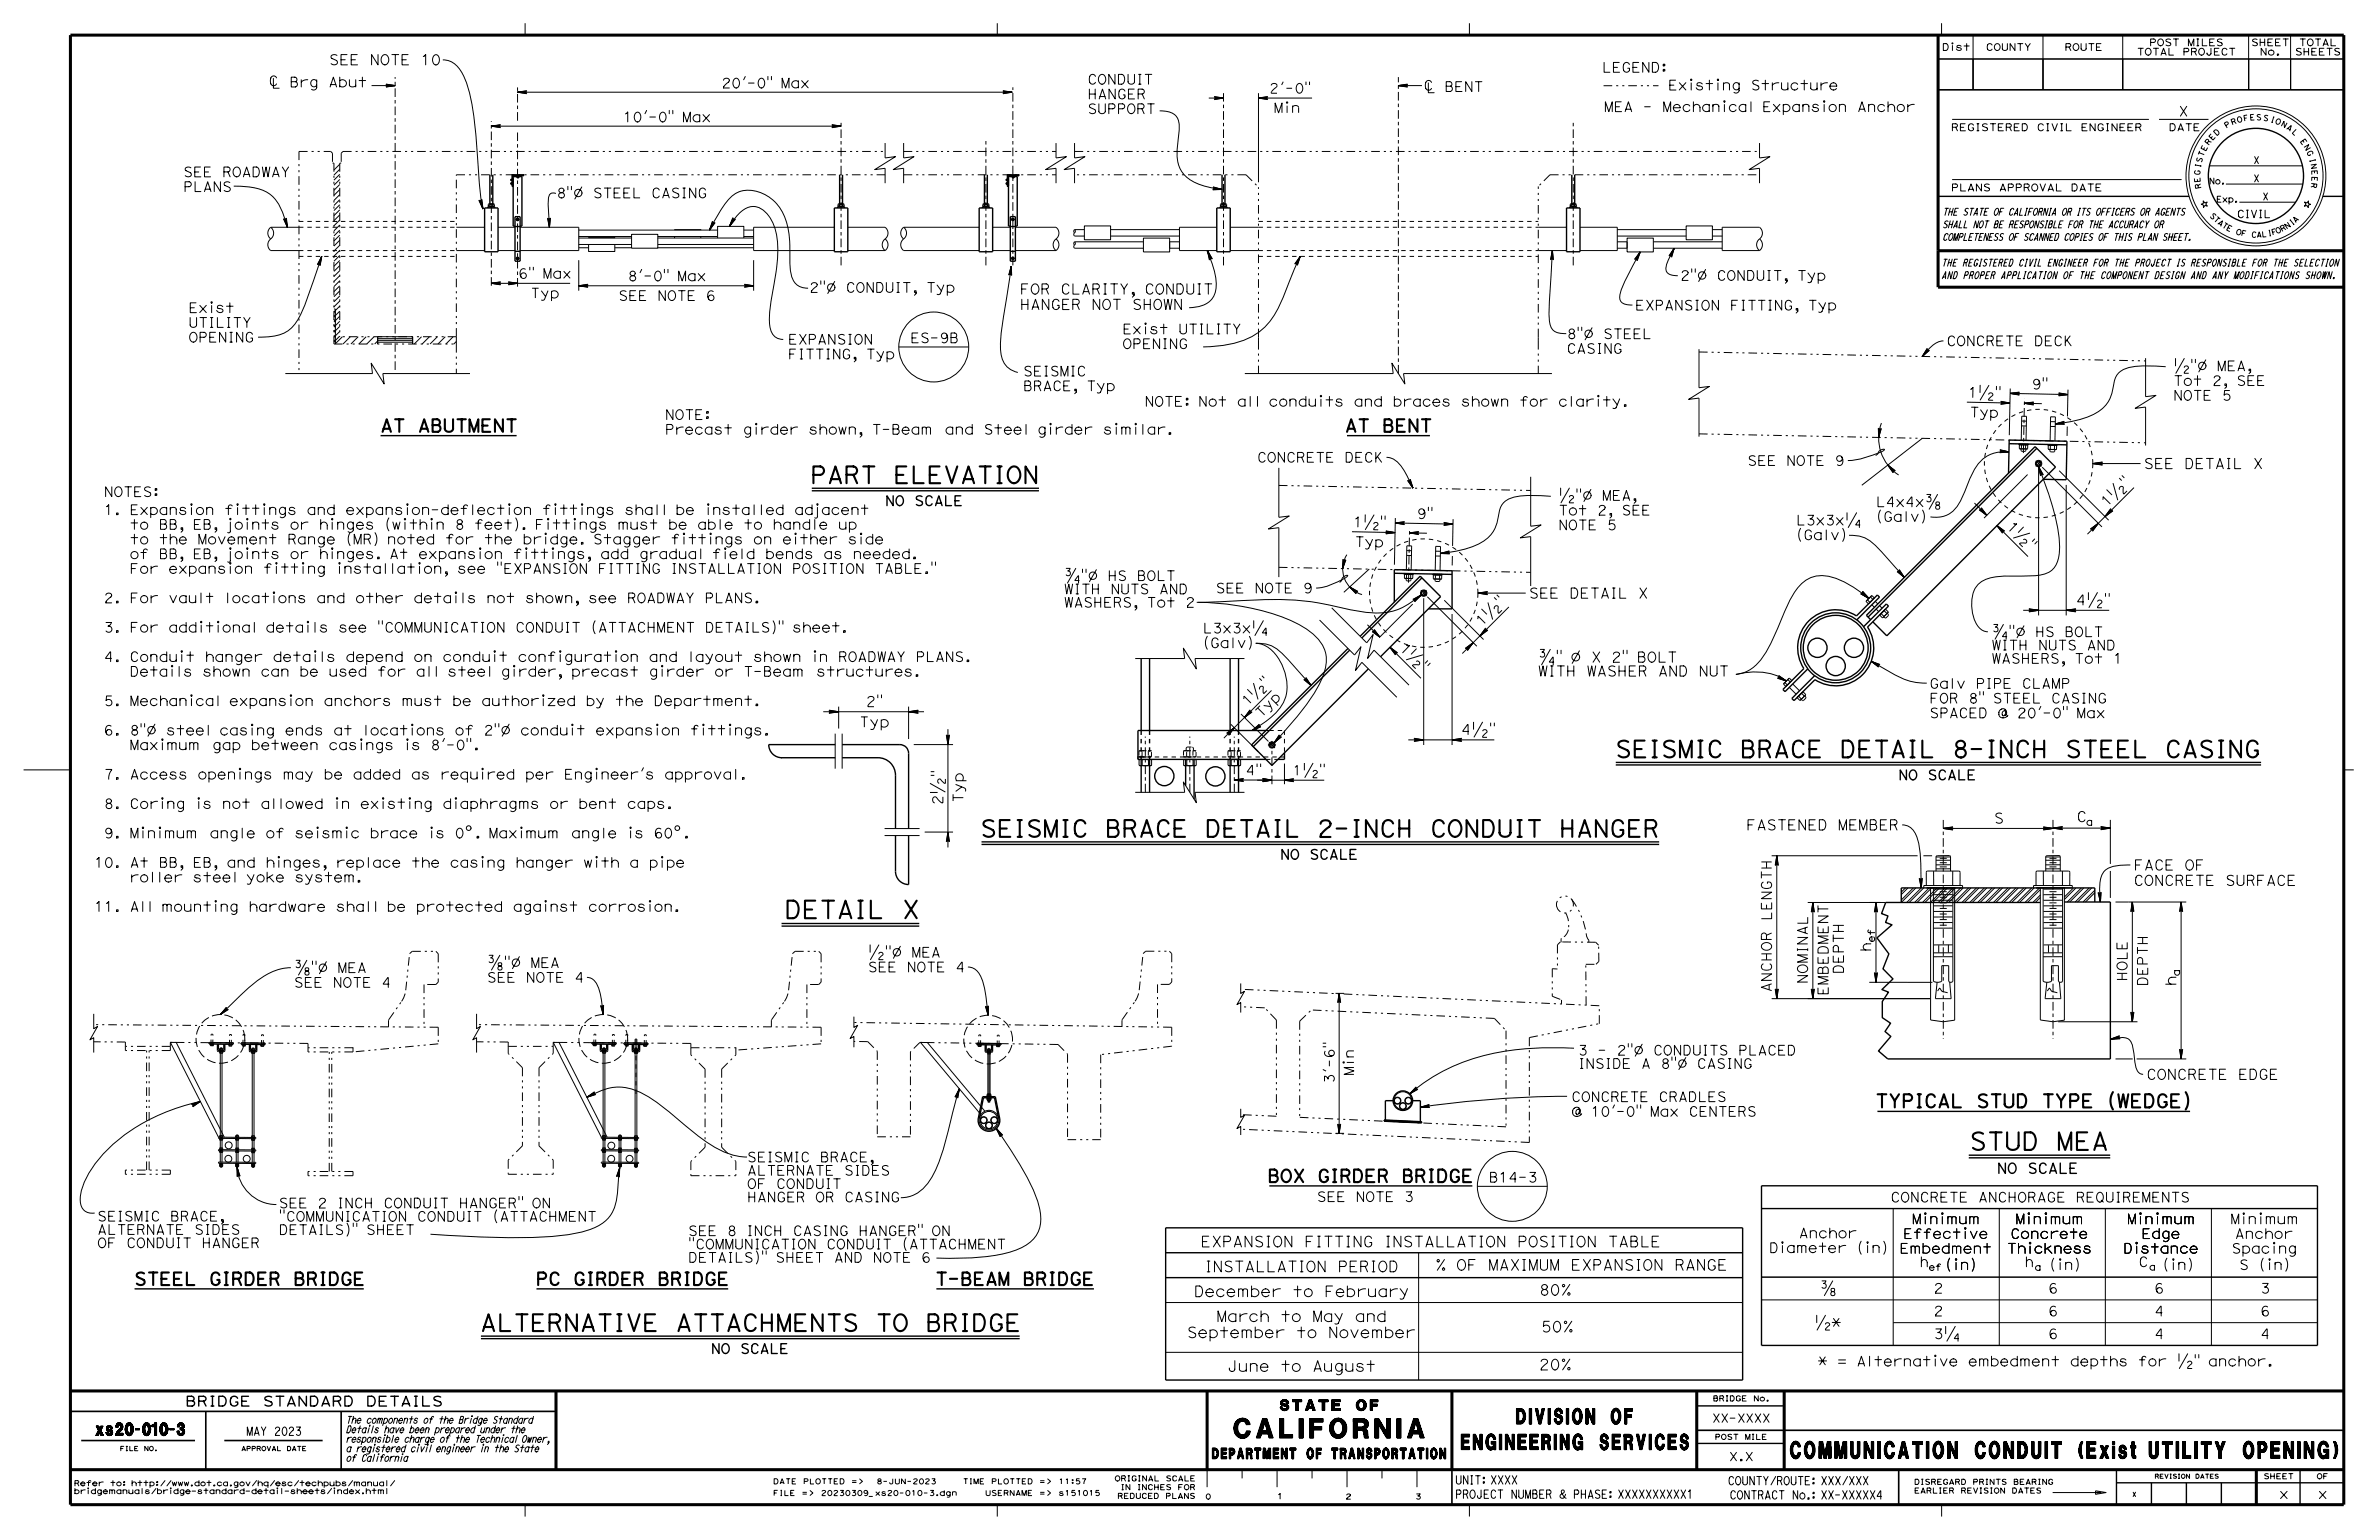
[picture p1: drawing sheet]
<svg xmlns="http://www.w3.org/2000/svg" width="432mm" height="279mm" viewBox="0 0 432 279" stroke-linecap="round" stroke-linejoin="round" font-family="sans-serif">
<defs><g id="words">
<text font-size="3.5" x="224" y="260.9">CALIFORNIA</text>
<g font-size="3.2">
<text x="142.4" y="166.6">DETAIL X</text>
<text x="357.5" y="208.6">STUD MEA</text>
</g>
<g font-size="3">
<text x="147.1" y="87.7">PART ELEVATION</text>
<text x="293.2" y="137.4">SEISMIC BRACE DETAIL 8-INCH STEEL CASING</text>
<text x="177.9" y="151.8">SEISMIC BRACE DETAIL 2-INCH CONDUIT HANGER</text>
<text x="87.1" y="241.5">ALTERNATIVE ATTACHMENTS TO BRIDGE</text>
<text x="325" y="264.6">COMMUNICATION CONDUIT (Exist UTILITY OPENING)</text>
</g>
<g font-size="2.8">
<text x="265.2" y="263">ENGINEERING SERVICES</text>
<text x="275.2" y="258.3">DIVISION OF</text>
</g>
<text font-size="2.4" x="340.4" y="200.9">TYPICAL STUD TYPE (WEDGE)</text>
<g font-size="2.3">
<text x="69" y="78.3">AT ABUTMENT</text>
<text x="244.1" y="78.3">AT BENT</text>
<text x="230.1" y="214.5">BOX GIRDER BRIDGE</text>
<text x="24.4" y="233.1">STEEL GIRDER BRIDGE</text>
<text x="97.3" y="233.1">PC GIRDER BRIDGE</text>
<text x="169.8" y="233.1">T-BEAM BRIDGE</text>
</g>
<text font-size="2.2" x="17.4" y="260.4">xs20-010-3</text>
<g font-size="1.9">
<text x="59.7" y="11.8">SEE NOTE 10</text>
<text x="185.1" y="53.4">FOR CLARITY, CONDUIT</text>
<text x="185.1" y="56.2">HANGER NOT SHOWN</text>
<text x="389.1" y="85">SEE DETAIL X</text>
<text x="382.4" y="92.1" transform="rotate(-45 382.4 92.1)">1 ½</text>
<text x="268.9" y="113.7" transform="rotate(-45 268.9 113.7)">1 ½</text>
<text x="277.5" y="108.5">SEE DETAIL X</text>
<text x="279.1" y="122.7">WITH WASHER AND NUT</text>
<text x="279.1" y="120.1">¾&quot; Ø X 2&quot; BOLT</text>
<text x="155.9" y="131.9">Typ</text>
<text x="157.1" y="128.2">2&quot;</text>
<text x="171.1" y="146.1" transform="rotate(-90 171.1 146.1)">2½</text>
<text x="174.8" y="145.7" transform="rotate(-90 174.8 145.7)">Typ</text>
<text x="361.9" y="149.4">S</text>
<text x="376.9" y="149.1">C</text>
<text x="316.9" y="150.6">FASTENED MEMBER</text>
<text x="387.3" y="160.7">CONCRETE SURFACE</text>
<text x="387.3" y="157.9">FACE OF</text>
<text x="328.1" y="178.5" transform="rotate(-90 328.1 178.5)">NOMINAL</text>
<text x="334.6" y="176.7" transform="rotate(-90 334.6 176.7)">DEPTH</text>
<text x="394.9" y="178.9" transform="rotate(-90 394.9 178.9)">h</text>
<text x="331.8" y="180.6" transform="rotate(-90 331.8 180.6)">EMBEDMENT</text>
<text x="389.6" y="195.8">CONCRETE EDGE</text>
<text x="362.5" y="212.9">NO SCALE</text>
<text x="217.9" y="226.2">EXPANSION FITTING INSTALLATION POSITION TABLE</text>
<text x="218.6" y="230.7">INSTALLATION PERIOD</text>
<text x="260.4" y="230.5">% OF MAXIMUM EXPANSION RANGE</text>
<text x="216.7" y="235.3">December to February</text>
<text x="220.8" y="239.8">March to May and</text>
<text x="279.3" y="235">80%</text>
<text x="215.4" y="242.7">September to November</text>
<text x="279.7" y="241.7">50%</text>
<text x="222.7" y="248.8">June to August</text>
<text x="279.3" y="248.5">20%</text>
<text x="232.3" y="255.9">STATE OF</text>
<text x="220" y="264.7">DEPARTMENT OF TRANSPORTATION</text>
</g>
<g font-size="1.8">
<text x="131" y="16">20'-0&quot; Max</text>
<text x="197.4" y="17.9">HANGER</text>
<text x="197.4" y="15.3">CONDUIT</text>
<text x="290.8" y="13.1">LEGEND:</text>
<text x="302.8" y="16.3">Existing Structure</text>
<text x="113.1" y="22.1">10'-0&quot; Max</text>
<text x="197.4" y="20.6">SUPPORT</text>
<text x="291.1" y="20.3">MEA - Mechanical Expansion Anchor</text>
<text x="395.4" y="21.1">X</text>
<text x="33.3" y="34.8">PLANS</text>
<text x="33.3" y="32.1">SEE ROADWAY</text>
<text x="101" y="35.9">8&quot;Ø STEEL CASING</text>
<text x="94.1" y="50.5">6&quot; Max</text>
<text x="113.9" y="51">8'-0&quot; Max</text>
<text x="146.9" y="53">2&quot;Ø CONDUIT, Typ</text>
<text x="305" y="50.9">2&quot;Ø CONDUIT, Typ</text>
<text x="34.2" y="59.4">UTILITY</text>
<text x="34.2" y="56.7">Exist</text>
<text x="96.3" y="54.1">Typ</text>
<text x="112.2" y="54.5">SEE NOTE 6</text>
<text x="296.8" y="56.3">EXPANSION FITTING, Typ</text>
<text x="34.2" y="62.1">OPENING</text>
<text x="143" y="65.1">FITTING, Typ</text>
<text x="143" y="62.4">EXPANSION</text>
<text x="165.2" y="62.2">ES-9B</text>
<text x="203.7" y="63.3">OPENING</text>
<text x="203.7" y="60.6">Exist UTILITY</text>
<text x="284.4" y="64.1">CASING</text>
<text x="284.4" y="61.4">8&quot;Ø STEEL</text>
<text x="353.3" y="62.7">CONCRETE DECK</text>
<text x="185.7" y="70.9">BRACE, Typ</text>
<text x="185.7" y="68.2">SEISMIC</text>
<text x="368.7" y="70.6" transform="rotate(1 368.7 70.6)">9</text>
<text x="394.5" y="69.9">Tot 2, SEE</text>
<text x="394.5" y="67.3">½&quot;Ø MEA,</text>
<text x="120.7" y="76.1">NOTE:</text>
<text x="207.7" y="73.7">NOTE: Not all conduits and braces shown for clarity.</text>
<text x="357.2" y="72.1" transform="rotate(1 357.2 72.1)">1 ½</text>
<text x="357.5" y="75.6" transform="rotate(1 357.5 75.6)">T y p</text>
<text x="394.5" y="72.6">NOTE 5</text>
<text x="120.7" y="78.8">Precast girder shown, T-Beam and Steel girder similar.</text>
<text x="228.2" y="83.9">CONCRETE DECK</text>
<text x="317.2" y="84.4">SEE NOTE 9</text>
<text x="18.8" y="93.4">1. Expansion fittings and expansion-deflection fittings shall be installed adjacent</text>
<text x="18.8" y="90.1">NOTES:</text>
<text x="160.7" y="91.7">NO SCALE</text>
<text x="245.6" y="95.6" transform="rotate(1 245.6 95.6)">1 ½</text>
<text x="257.1" y="94.1" transform="rotate(1 257.1 94.1)">9</text>
<text x="282.8" y="93.5">Tot 2, SEE</text>
<text x="282.8" y="90.8">½&quot;Ø MEA,</text>
<text x="326" y="95.3">L3x3x¼</text>
<text x="340.5" y="94.6">(Galv)</text>
<text x="340.5" y="91.9">L4x4x?</text>
<text x="364.1" y="95.7" transform="rotate(44 364.1 95.7)">1 ½</text>
<text x="23.5" y="101.4">of BB, EB, joints or hinges. At expansion fittings, add gradual field bends as needed.</text>
<text x="23.5" y="98.7">to the Movement Range (MR) noted for the bridge. Stagger fittings on either side</text>
<text x="23.5" y="96">to BB, EB, joints or hinges (within 8 feet). Fittings must be able to handle up</text>
<text x="245.9" y="99.2" transform="rotate(1 245.9 99.2)">T y p</text>
<text x="282.8" y="96.1">NOTE 5</text>
<text x="326" y="97.9">(Galv)</text>
<text x="23.5" y="104">For expansion fitting installation, see &quot;EXPANSION FITTING INSTALLATION POSITION TABLE.&quot;</text>
<text x="193.1" y="107.8">WITH NUTS AND</text>
<text x="193.1" y="105.3">¾&quot;Ø HS BOLT</text>
<text x="220.7" y="107.6">SEE NOTE 9</text>
<text x="18.8" y="109.4">2. For vault locations and other details not shown, see ROADWAY PLANS.</text>
<text x="193.1" y="110.2">WASHERS, Tot 2</text>
<text x="18.8" y="114.7">3. For additional details see &quot;COMMUNICATION CONDUIT (ATTACHMENT DETAILS)&quot; sheet.</text>
<text x="218.3" y="117.5">(Galv)</text>
<text x="218.3" y="114.8">L3x3x¼</text>
<text x="254" y="117.8" transform="rotate(44 254 117.8)">1 ½</text>
<text x="361.5" y="117.9">WITH NUTS AND</text>
<text x="361.5" y="115.5">¾&quot;Ø HS BOLT</text>
<text x="18.8" y="120">4. Conduit hanger details depend on conduit configuration and layout shown in ROADWAY PLANS.</text>
<text x="23.5" y="122.7">Details shown can be used for all steel girder, precast girder or T-Beam structures.</text>
<text x="350.2" y="124.9">Galv PIPE CLAMP</text>
<text x="361.5" y="120.3">WASHERS, Tot 1</text>
<text x="18.8" y="128">5. Mechanical expansion anchors must be authorized by the Department.</text>
<text x="350.2" y="130.2">SPACED @ 20'-0&quot; Max</text>
<text x="350.2" y="127.6">FOR 8&quot; STEEL CASING</text>
<text x="18.8" y="133.4">6. 8&quot;Ø steel casing ends at locations of 2&quot;Ø conduit expansion fittings.</text>
<text x="23.5" y="136">Maximum gap between casings is 8'-0&quot;.</text>
<text x="18.8" y="141.4">7. Access openings may be added as required per Engineer's approval.</text>
<text x="234.6" y="140.7">1½&quot;</text>
<text x="344.6" y="141.5">NO SCALE</text>
<text x="18.8" y="146.7">8. Coring is not allowed in existing diaphragms or bent caps.</text>
<text x="18.8" y="152">9. Minimum angle of seismic brace is 0^. Maximum angle is 60^.</text>
<text x="232.4" y="155.9">NO SCALE</text>
<text x="17.1" y="157.4">10. At BB, EB, and hinges, replace the casing hanger with a pipe</text>
<text x="23.5" y="160">roller steel yoke system.</text>
<text x="17.1" y="165.4">11. All mounting hardware shall be protected against corrosion.</text>
<text x="157.5" y="173.7">½&quot;Ø MEA</text>
<text x="53.3" y="179.1">SEE NOTE 4</text>
<text x="53.3" y="176.5">?&quot;Ø MEA</text>
<text x="88.4" y="178.2">SEE NOTE 4</text>
<text x="88.4" y="175.5">?&quot;Ø MEA</text>
<text x="157.5" y="176.3">SEE NOTE 4</text>
<text x="286.4" y="191.4">3 - 2&quot;Ø CONDUITS PLACED</text>
<text x="242.2" y="196.6" transform="rotate(-90 242.2 196.6)">3'-6&quot;</text>
<text x="245.7" y="195.2" transform="rotate(-90 245.7 195.2)">Min</text>
<text x="286.4" y="193.8">INSIDE A 8&quot;Ø CASING</text>
<text x="285.2" y="202.5">@ 10'-0&quot; Max CENTERS</text>
<text x="285.2" y="199.9">CONCRETE CRADLES</text>
<text x="135.6" y="215.6">OF CONDUIT</text>
<text x="135.6" y="213.2">ALTERNATE SIDES</text>
<text x="135.6" y="210.8">SEISMIC BRACE,</text>
<text x="270.2" y="214.5">B14-3</text>
<text x="17.7" y="221.5">SEISMIC BRACE,</text>
<text x="50.6" y="221.6">&quot;COMMUNICATION CONDUIT (ATTACHMENT</text>
<text x="50.6" y="219.2">SEE 2 INCH CONDUIT HANGER&quot; ON</text>
<text x="135.6" y="218.1">HANGER OR CASING</text>
<text x="239" y="218">SEE NOTE 3</text>
<text x="343.1" y="218.1">CONCRETE ANCHORAGE REQUIREMENTS</text>
<text x="17.7" y="226.4">OF CONDUIT HANGER</text>
<text x="17.7" y="224">ALTERNATE SIDES</text>
<text x="50.6" y="224">DETAILS)&quot; SHEET</text>
<text x="124.9" y="226.6">&quot;COMMUNICATION CONDUIT (ATTACHMENT</text>
<text x="124.9" y="224.2">SEE 8 INCH CASING HANGER&quot; ON</text>
<text x="321.1" y="227.3">Diameter (in)</text>
<text x="326.5" y="224.6">Anchor</text>
<text x="344.8" y="227.4">Embedment</text>
<text x="345.4" y="224.7">Effective</text>
<text x="347" y="222">Minimum</text>
<text x="364.3" y="227.4">Thickness</text>
<text x="364.9" y="224.7">Concrete</text>
<text x="365.8" y="222">Minimum</text>
<text x="385.4" y="227.4">Distance</text>
<text x="386.1" y="222">Minimum</text>
<text x="388.7" y="224.7">Edge</text>
<text x="404.8" y="222">Minimum</text>
<text x="405" y="227.4">Spacing</text>
<text x="405.6" y="224.7">Anchor</text>
<text x="124.9" y="229">DETAILS)&quot; SHEET AND NOTE 6</text>
<text x="348.4" y="229.8">h</text>
<text x="353" y="230.3">(in)</text>
<text x="367.5" y="229.8">h</text>
<text x="371.9" y="230.3">(in)</text>
<text x="388.2" y="229.8">C</text>
<text x="406.4" y="230.3">S (in)</text>
<text x="351" y="238.7">2</text>
<text x="351" y="234.6">2</text>
<text x="371.8" y="238.7">6</text>
<text x="371.8" y="234.6">6</text>
<text x="391" y="238.7">4</text>
<text x="391" y="234.6">6</text>
<text x="410.3" y="238.7">6</text>
<text x="410.3" y="234.6">3</text>
<text x="129" y="245.6">NO SCALE</text>
<text x="329.3" y="240.9">½*</text>
<text x="351" y="242.9">3¼</text>
<text x="371.8" y="242.9">6</text>
<text x="391" y="242.9">4</text>
<text x="410.3" y="242.9">4</text>
<text x="329.9" y="247.8">* = Alternative embedment depths for ½&quot; anchor.</text>
<text x="33.6" y="255.1">BRIDGE STANDARD DETAILS</text>
<text x="420.7" y="271.9">x</text>
</g>
<g font-size="1.5">
<text x="44.7" y="260.4">MAY 2023</text>
<text x="310.7" y="258">XX-XXXX</text>
<text x="264.1" y="269.3">UNIT: XXXX</text>
<text x="313.6" y="269.4">COUNTY/ROUTE: XXX/XXX</text>
<text x="313.8" y="265">X.X</text>
<text x="264.1" y="271.8">PROJECT NUMBER &amp; PHASE: XXXXXXXXXX1</text>
<text x="313.9" y="272">CONTRACT No.: XX-XXXXX4</text>
</g>
<text font-size="1.4" x="406" y="39.5">CIVIL</text>
<g font-size="1.3">
<text x="354.1" y="23.7">REGISTERED CIVIL ENGINEER</text>
<text x="393.6" y="23.7">DATE</text>
<text x="409" y="29.7">X</text>
<text x="354.1" y="34.7">PLANS APPROVAL DATE</text>
<text x="409" y="33">X</text>
<text x="352.5" y="41.3">SHALL NOT BE RESPONSIBLE FOR THE ACCURACY OR</text>
<text x="352.5" y="39.1">THE STATE OF CALIFORNIA OR ITS OFFICERS OR AGENTS</text>
<text x="410.7" y="36.3">X</text>
<text x="352.5" y="43.6">COMPLETENESS OF SCANNED COPIES OF THIS PLAN SHEET.</text>
<text x="352.4" y="50.6">AND PROPER APPLICATION OF THE COMPONENT DESIGN AND ANY MODIFICATIONS SHOWN.</text>
<text x="352.4" y="48.3">THE REGISTERED CIVIL ENGINEER FOR THE PROJECT IS RESPONSIBLE FOR THE SELECTION</text>
<text x="62.8" y="263.4">a registered civil engineer in the State</text>
<text x="62.8" y="261.7">responsible charge of the Technical Owner,</text>
<text x="62.8" y="260">Details have been prepared under the</text>
<text x="62.8" y="258.2">The components of the Bridge Standard</text>
<text x="62.8" y="265.1">of California</text>
</g>
<g font-size="1.2">
<text x="352.5" y="9.2">Dist</text>
<text x="360.4" y="9.2">COUNTY</text>
<text x="374.7" y="9.2">ROUTE</text>
<text x="387.8" y="10">TOTAL PROJECT</text>
<text x="390.1" y="8.3">POST MILES</text>
<text x="408.6" y="8.3">SHEET</text>
<text x="410.2" y="10">No.</text>
<text x="416.5" y="10">SHEETS</text>
<text x="417.3" y="8.3">TOTAL</text>
<text x="378.6" y="149.8">a</text>
<text x="340.3" y="171" transform="rotate(-90 340.3 171)">ef</text>
<text x="395.6" y="177.1" transform="rotate(-90 395.6 177.1)">a</text>
<text x="350.1" y="230.5">ef</text>
<text x="369.3" y="230.5">a</text>
<text x="390.1" y="230.4">a</text>
</g>
<g font-size="1.1">
<text x="400.9" y="33.4">No.</text>
<text x="402.3" y="36.7">Exp.</text>
<text x="387.1" y="271.5">x</text>
</g>
<g font-size="1">
<text x="404.1" y="23.3" transform="rotate(-31 404.1 23.3)">P</text>
<text x="405.1" y="22.7" transform="rotate(-20 405.1 22.7)">R</text>
<text x="406.1" y="22.3" transform="rotate(-15 406.1 22.3)">O</text>
<text x="407.3" y="22" transform="rotate(-10 407.3 22)">F</text>
<text x="408.4" y="21.8" transform="rotate(-4 408.4 21.8)">E</text>
<text x="409.5" y="21.8" transform="rotate(1 409.5 21.8)">S</text>
<text x="410.7" y="21.8" transform="rotate(12 410.7 21.8)">S</text>
<text x="412" y="22.1" transform="rotate(17 412 22.1)">I</text>
<text x="412.9" y="22.3" transform="rotate(22 412.9 22.3)">O</text>
<text x="413.9" y="22.8" transform="rotate(28 413.9 22.8)">N</text>
<text x="414.9" y="23.3" transform="rotate(33 414.9 23.3)">A</text>
<text x="399.6" y="29.6" transform="rotate(-74 399.6 29.6)">S</text>
<text x="399.9" y="28.5" transform="rotate(-69 399.9 28.5)">T</text>
<text x="400.3" y="27.5" transform="rotate(-63 400.3 27.5)">E</text>
<text x="400.9" y="26.4" transform="rotate(-53 400.9 26.4)">R</text>
<text x="401.5" y="25.5" transform="rotate(-47 401.5 25.5)">E</text>
<text x="402.3" y="24.7" transform="rotate(-42 402.3 24.7)">D</text>
<text x="415.9" y="24" transform="rotate(44 415.9 24)">L</text>
<text x="417.4" y="25.6" transform="rotate(55 417.4 25.6)">E</text>
<text x="418.1" y="26.6" transform="rotate(60 418.1 26.6)">N</text>
<text x="418.6" y="27.6" transform="rotate(65 418.6 27.6)">G</text>
<text x="419.2" y="28.9" transform="rotate(76 419.2 28.9)">I</text>
<text x="419.4" y="29.8" transform="rotate(81 419.4 29.8)">N</text>
<text x="399.3" y="31.8" transform="rotate(-85 399.3 31.8)">G</text>
<text x="399.4" y="33.1" transform="rotate(-96 399.4 33.1)">E</text>
<text x="399.4" y="30.5" transform="rotate(-79 399.4 30.5)">I</text>
<text x="399.6" y="34.2" transform="rotate(-101 399.6 34.2)">R</text>
<text x="419.5" y="33.1" transform="rotate(98 419.5 33.1)">R</text>
<text x="419.6" y="30.9" transform="rotate(87 419.6 30.9)">E</text>
<text x="419.6" y="32" transform="rotate(92 419.6 32)">E</text>
<text x="401" y="39.2" transform="rotate(46 401 39.2)">S</text>
<text x="401.7" y="39.9" transform="rotate(41 401.7 39.9)">T</text>
<text x="402.4" y="40.6" transform="rotate(37 402.4 40.6)">A</text>
<text x="403.2" y="41.1" transform="rotate(32 403.2 41.1)">T</text>
<text x="404" y="41.7" transform="rotate(27 404 41.7)">E</text>
<text x="415" y="41.6" transform="rotate(-34 415 41.6)">N</text>
<text x="416" y="40.9" transform="rotate(-38 416 40.9)">I</text>
<text x="416.6" y="40.5" transform="rotate(-43 416.6 40.5)">A</text>
<text x="405.7" y="42.4" transform="rotate(18 405.7 42.4)">O</text>
<text x="406.7" y="42.7" transform="rotate(13 406.7 42.7)">F</text>
<text x="408.6" y="43" transform="rotate(4 408.6 43)">C</text>
<text x="409.6" y="43.1" transform="rotate(-1 409.6 43.1)">A</text>
<text x="410.5" y="43" transform="rotate(-6 410.5 43)">L</text>
<text x="411.7" y="42.9" transform="rotate(-10 411.7 42.9)">I</text>
<text x="412.4" y="42.7" transform="rotate(-15 412.4 42.7)">F</text>
<text x="413.3" y="42.4" transform="rotate(-24 413.3 42.4)">O</text>
<text x="414.2" y="42.1" transform="rotate(-29 414.2 42.1)">R</text>
<text x="310.9" y="254.2">BRIDGE No.</text>
<text x="311.2" y="261.2">POST MILE</text>
<text x="13.4" y="269.6">Refer to: http://www.dot.ca.gov/hq/esc/techpubs/manual/</text>
<text x="140.3" y="269.2">DATE PLOTTED =&gt;</text>
<text x="174.7" y="269.2">TIME PLOTTED =&gt;</text>
<text x="192.1" y="269.2">11:57</text>
<text x="202.3" y="268.7">ORIGINAL SCALE</text>
<text x="347.4" y="269.3">DISREGARD PRINTS BEARING</text>
<text x="410.8" y="268.3">SHEET</text>
<text x="420.5" y="268.3">OF</text>
<text x="13.4" y="271">bridgemanuals/bridge-standard-detail-sheets/index.html</text>
<text x="140.3" y="271.3">FILE =&gt;</text>
<text x="149" y="271.3">20230309_xs20-010-3.dgn</text>
<text x="178.8" y="271.3">USERNAME =&gt;</text>
<text x="192.1" y="271.3">s151015</text>
<text x="202.8" y="271.9">REDUCED PLANS</text>
<text x="203.4" y="270.3">IN INCHES FOR</text>
<text x="218.8" y="272">0</text>
<text x="231.8" y="271.9">1</text>
<text x="244.2" y="272">2</text>
<text x="256.9" y="272">3</text>
<text x="347.4" y="270.9">EARLIER REVISION DATES</text>
</g>
<g font-size=".8">
<text x="21.8" y="263.2">FILE NO.</text>
<text x="43.8" y="263.2">APPROVAL DATE</text>
<text x="391.1" y="268.2">REVISION DATES</text>
</g>
</g></defs>
<g fill="none" stroke="#000" stroke-width=".18">
<path d="M49.6 14.2v1.8h1.1M50.2 14.1a.6 .6 0 0 0-.8-.3 .6 .6 0 0 0-.3 .8 .67 .67 0 0 0 .1 .8 .67 .67 0 0 0 .8 0l.2-.2M52.9 14h.6a.44 .44 0 0 1 .4 .4 .44 .44 0 0 1-.2 .4 .51 .51 0 0 1 .3 .5 .51 .51 0 0 1-.4 .5h-.7zM52.9 14.8h.8M54.7 14.5v1.3M55.9 14.5h-.7l-.5 .4M57.5 14.5v1.4a.58 .58 0 0 1-1 .3M57.5 14.8a.59 .59 0 0 0-.9-.1 .59 .59 0 0 0 0 .8 .59 .59 0 0 0 .9-.1M59.9 15.8l.6-1.8 .6 1.8M60.1 15.3h.9M61.7 14.6a.7 .7 0 0 1 1 0 .7 .7 0 0 1 0 1 .7 .7 0 0 1-1 0M61.7 14v1.8"/>
<path d="M63.4 14.5v1l.5 .3a.52 .52 0 0 0 .7-.3M64.6 14.5v1.3M65.2 14.6h1.2M65.8 14v1.8M67.4 15.5h4.3M70.1 15.3l1.6 .2M70.1 15.4v-.1l1.6 .2M70.1 15.4l1.6 .1M70.1 15.4v.3M70.2 15.5h1.5M71.7 15.5l-1.6 .2M71.7 15.5l-1.6 .3v-.1"/>
<path d="M71.7 15.5l-1.5 .1M80.4 10.9a4.1 4.1 0 0 1 3.6 2.7 32 32 0 0 1 2.3 10.6l.8 9.7 .6 4M93.9 16.7l1.7 .3-.1-.1M93.9 16.7l1.7 .2M93.9 16.7h89.8M93.9 16.7l1.6 .2M93.9 16.7l1.6 .1M95.3 4.2v2.2M95.5 16.7h-1.6M95.5 16.6v.3M95.5 16.6l.1-.1-1.7 .2M95.5 16.6l-1.6 .1"/>
<path d="M95.6 16.5l-1.7 .2M135.3 13.9l-.3 .6M139.4 13.9v.6M140 13.9v.6M181 4.2v2.2M182.1 16.5l1.6 .2M182.1 16.6l1.6 .1M182.1 16.6l-.1-.1 1.7 .2M182.1 16.6v.3M182.2 16.7h1.5M183.7 16.7l-1.7 .3 .1-.1M183.7 16.7l-1.6 .2"/>
<path d="M183.7 16.7l-1.5 .1M219.4 17.8h2.7M220.4 17.6l1.7 .2M220.5 17.7l-.1-.2 1.7 .3M220.5 17.7l1.6 .1M220.5 17.7v.2M222.1 17.8l-1.6 .1M222.1 17.8l-1.7 .3 .1-.2M222.1 17.8l-1.7 .2M228.4 17.8l1.7 .3-.1-.2M228.4 17.8l1.6 .1M228.4 16.9v16.2"/>
<path d="M228.4 17.8l1.7 .2M228.4 17.8h9.7M230 17.7l-1.6 .1M230 17.7l.1-.2-1.7 .3M230 17.7v.2M230.1 17.6l-1.7 .2M230.7 15.5a.49 .49 0 0 1 .7-.4 .49 .49 0 0 1 .2 .7l-.6 .6-.3 .5h1.1M232.9 14.8l-.3 .6M233.5 16h1M233.6 19.2v1.3M234.6 19.5a.6 .6 0 0 1 .6-.4 .6 .6 0 0 1 .5 .4v1M234.6 19.2v1.3"/>
<path d="M235.5 15.3a.6 .6 0 0 1 .7 0 .6 .6 0 0 1 .3 .7 .62 .62 0 0 1-.3 .7 .62 .62 0 0 1-.7 0 1.18 1.18 0 0 1 0-1.4zM237 14.8v.6M237.7 14.8v.6M253.8 15.5h4.3M253.8 15.5l1.7-.2-.2 .2 .1 .2M253.8 15.5l1.6 .2M253.8 15.5l1.6 .1M253.8 15.5l1.7 .3-.1-.1M255.4 15.5h-1.6M255.4 15.4l-1.6 .1M255.4 15.3l-1.6 .2M259.3 15v1.8h1"/>
<path d="M259.8 15a.6 .6 0 0 0-.7-.4 .6 .6 0 0 0-.4 .8 .67 .67 0 0 0 .2 .8 .67 .67 0 0 0 .8 0l.1-.2M262.5 14.8h.6a.44 .44 0 0 1 .4 .4 .44 .44 0 0 1-.2 .4 .51 .51 0 0 1 .3 .5 .51 .51 0 0 1-.4 .5h-.7zM262.5 15.6h.8M264.3 15.7h.7M265.3 14.8h-1v1.8h1.1M266.7 4.2v2.2M267.2 14.8v1.8l-1.2-1.8v1.8M267.8 14.8h1.2M268.4 14.8v1.8M307 15v1.3M311.8 15v1.3M313 19v1.3"/>
<path d="M331.1 19v1.3M351.8 10.7h6.3v5.6h-6.3zM351.8 10.7h73.6M352.4 4.2v2.2M354.4 8.3v.9M358.1 10.7h12.7v5.6h-12.7zM358.1 6.4v9.9M370.8 6.4v9.9M370.8 10.7h14.5v5.6h-14.5zM385.3 10.7h22.8v5.6h-22.8zM385.3 6.4v9.9M408.1 6.4v9.9"/>
<path d="M408.1 10.7h7.7v5.6h-7.7zM415.8 6.4v9.9M415.8 10.7h9.6v5.6h-9.6zM42.4 33.8a12.8 12.8 0 0 1 6.1 1.1 8.1 8.1 0 0 1 3.3 5l.4 1.3M51.5 39.7l.7 1.5M51.6 39.8h.2M51.6 39.8l-.2-.1 .8 1.5M51.6 39.8l.6 1.4M51.7 39.8l.5 1.4M51.8 39.8l.4 1.4M51.8 39.7l.4 1.5M51.9 39.7l.3 1.5"/>
<path d="M51.9 39.7l.1-.1 .2 1.6M51.9 39.7l-.1 .1M51.9 39.6l.3 1.6M61.7 39.9l-1.1 1.1M61.7 39l-1.1 1M61.7 38.1l-1.1 1M61.7 37.1l-1.1 1.1M61.7 36.2l-1.1 1.1M61.7 35.3l-1.1 1.1M61.7 34.4l-1.1 1M61.7 33.5l-1.1 1M61.7 32.6l-1.1 1"/>
<path d="M61.7 31.6l-1.1 1.1M61.7 30.7l-1.1 1.1M61.7 29.8l-1.1 1.1M87 36.4l.7 1.5M87.1 36.4l.6 1.5M87.2 36.4l.5 1.5M87.2 36.4l-.3-.1 .8 1.6M87.3 36.4l.4 1.5M87.3 36.3l.2-.1 .2 1.7M87.3 36.3l-.1 .1M87.3 36.3l.4 1.6M87.4 36.2l.3 1.7"/>
<path d="M89.2 22.9h63.5M89.2 22.9l1.6 .1M89.2 22.9l1.5 .1M89.2 22.9l1.6 .2M90.7 22.8l-1.5 .1M90.8 22.7v-.1l-1.6 .3M90.8 22.7l-1.6 .2M90.8 22.7l-.1 .2 .1 .3-1.6-.3M92.8 32.5l-.1 .2h.2M92.8 32.6h.1M92.8 33.5h.1M92.8 32.6v.2"/>
<path d="M92.8 32.5v.1M92.8 33.1v.3M92.8 33.4h.1M92.8 33.1h.1v.4M92.8 32.5h.1M92.8 32.5v.3M92.8 33.1v.4M92.9 32.6v.1M92.9 32.7v.1M92.9 32.5v.1M92.9 33.2v.2M92.9 33.4h.1"/>
<path d="M92.9 33.2h-.2l.1 .2M92.9 32.5h.1M92.9 33.5h.1M92.9 33.2h.1M92.9 33.4v.1M92.9 32.5v.3h-.1M93.7 31.9l.6 .1zM93.8 32.2h.1M93.8 32v.2M93.8 32h.1M93.8 32.2h.3M93.8 39.6h.3l.1 .2-.1 .2h-.3l-.1-.2z"/>
<path d="M93.9 32h.2M93.9 32v.3h.2v-.1M94.1 32h.1M94.1 32.2h.1M94.1 32v.2M94.2 32h.1M94.2 32v.2M94.2 32.2h-.4M99.4 39.6l.3 1.6M99.5 39.7l.2 1.5M99.6 39.7l.1 1.5M99.7 39.7v1.5"/>
<path d="M99.7 39.7l-.3-.1 .3 1.6M99.7 39.7l.2-.1-.2 1.6M99.8 39.6l-.1 1.6M99.9 39.6l-.2 1.6M100.9 35.1l-.5-.1-.4 .1a2.78 2.78 0 0 0-.5 2.4l.2 3.7M103.1 33.8v.6M103.7 33.8v.6M105.6 33.9l-1.3 2.2M117.4 20l-.3 .6M121.5 20v.6M122.1 20v.6M133 39.6l-.6 1.5"/>
<path d="M133.1 39.6l-.7 1.5M133.1 39.7l-.7 1.4M133.2 39.8h.3l-1.1 1.3M133.2 39.8l-.8 1.3M133.2 39.8l-.2-.3-.6 1.6M133.3 39.8l-.9 1.3M133.4 39.8l-1 1.3M151 22.7l1.7 .2M151.1 22.7l1.6 .2M151.1 22.7l-.1-.1 1.7 .3M151.1 22.7v.3M151.1 22.8l1.6 .1"/>
<path d="M152.7 22.9l-1.7 .3 .1-.2M152.7 22.9l-1.7 .2M152.7 22.9l-1.6 .1M160.7 26v2.7l1.8-.3-3.7 2.4 1.9-.3v2.7M164 26v2.7l1.9-.3-3.8 2.4 1.9-.3v2.7M182.6 32.7h.1M182.6 33.2l.1 .2M182.6 33.2h.1M182.6 33.2h.2M182.7 32.5l-.1 .2M182.7 32.5v.3M182.7 33.4v.1"/>
<path d="M182.7 33.1v.3M182.7 32.5h.1M182.7 32.6h.1M182.7 32.8h.1v-.3v.3M182.7 33.5h.1M182.7 32.6v.2M182.7 32.5v.1M182.7 33.4h.1M182.8 32.5h.1M182.8 33.1v.1M182.8 32.6v.1M182.8 32.7v.1"/>
<path d="M182.8 32.5v.1M182.8 33.2v.2M182.8 33.4h.1M182.8 32.7h-.2M182.8 33.1v.4v-.4h-.1M182.8 32.8h.1M182.8 33.4v.1M183.6 31.9l.6 .1zM183.7 32.2h.1M183.7 32v.2M183.7 32h.1M183.7 32.2h.3"/>
<path d="M183.7 39.6h.3l.1 .2-.1 .2h-.3l-.1-.2zM183.8 32h.2M183.8 32v.3h.2v-.1M184 32h.1M184 32.2h.1M184 32v.2M184.1 32h.1M184.1 32.2h-.4M184.1 32v.2M191.7 26v2.7l1.9-.3-3.8 2.4 1.9-.3v2.7M195 26v2.7l1.9-.3-3.7 2.4 1.8-.3v2.7M210.5 20.1a3.3 3.3 0 0 1 3.2 1.3 6.8 6.8 0 0 1 .1 4.2 7.7 7.7 0 0 0 .9 5.8 8 8 0 0 0 5 2.6l2.1 .4"/>
<path d="M220.2 34l1.6 .4M220.2 34.3l-.1 .2 1.7-.1M220.2 34.3l1.6 .1M220.3 34.1l1.5 .3M220.3 34.1l-.1-.2 1.6 .5M220.3 34.1v.1M220.3 34.3l1.5 .1M220.3 34.2l1.5 .2M220.3 34.2l-.1 .1M221.8 34.4h-1.6M231.4 20.5v-1.8l.7 1.8 .6-1.8v1.8M319.4 26v2.7l1.8-.3-3.7 2.4 1.9-.3v2.7"/>
<path d="M354.3 32.6h41.7M354.3 21.7h35.7M391.9 21.7h9M399.9 36.4l.3 .4 .4-.1-.2 .3 .2 .4-.4-.1-.3 .4v-.5l-.4-.1 .4-.2zM401 30.1h16.9M404 33.4h14M406.5 36.7h10.2M418.3 36.7l.4 .1 .3-.3v.4l.4 .2-.4 .1v.5l-.3-.4-.4 .1 .2-.4zM38.4 55.4v1.3M49.1 41.2a1.32 1.32 0 0 1 0 2.1M49.1 41.2a1.32 1.32 0 0 0 0 2.1M49.1 43.3a1.32 1.32 0 0 0 0 2.2h5.2"/>
<path d="M49.1 41.2h5.2M57.9 47.9l.1 .2M58.4 46.5l-.4 1.6M58.4 46.5l-.7 1.5M58.4 46.5l-2.1 6.3a17.1 17.1 0 0 1-3.4 6.7 6.6 6.6 0 0 1-4.7 1.6l-1.4 .1M58.4 46.5l-.8 1.5 .3-.1M58.4 46.5l-.5 1.4M58.4 46.5l-.3 1.7-.1-.1M58.4 46.5l-.6 1.5M58.4 46.5l-.3 1.6M58.4 46.5l-.4 1.5M60.6 56.1h.3v6.3"/>
<path d="M60.6 56.4l.3 .4M60.6 57.9l.3 .5M60.6 57.2l.3 .4M60.6 58.9l.3 .5M60.6 59.9l.3 .4M61.7 59.2l-1.1 1.1M61.7 58.3l-1.1 1M61.7 57.4l-1.1 1M61.7 56.5l-1.1 1M61.7 55.5l-1.1 1.1M61.7 54.6l-1.1 1.1M61.7 53.7l-1.1 1.1"/>
<path d="M61.7 52.8l-1.1 1M61.7 51.9l-1.1 1M61.7 50.9l-1.1 1.1M61.7 50l-1.1 1.1M61.7 49.1l-1.1 1.1M61.7 48.2l-1.1 1M61.7 47.3l-1.1 1M61.7 46.3l-1.1 1.1M61.7 45.4l-1.1 1.1M61.7 44.5l-1.1 1.1M61.7 43.6l-1.1 1M61.7 42.7l-1.1 1"/>
<path d="M61.7 41.7l-1.1 1.1M61.7 40.8l-1.1 1.1M82.8 41.2h5.2M82.8 45.5h5.2M89.2 51.4l1.6 .2M89.2 51.4l1.5 .1M89.2 51.4l1.6 .1M89.2 51.4l1.7 .3-.1-.2M89.2 51.4h14.3M90.4 41.2h3.1M90.4 45.5h3.1M90.7 51.3l-1.5 .1"/>
<path d="M90.8 51.3l-1.6 .1M90.8 51.3l.1-.2-1.7 .3M90.8 51.3v.2M90.8 51.2l-1.6 .2M92.3 51.2l1.6 .2M92.4 51.3l1.5 .1M92.4 51.3v.2M92.4 51.3l-.1-.2 1.6 .3M93.8 46.7h.3l.1 .2-.1 .2h-.3l-.1-.2zM93.9 51.4l-1.5 .1M93.9 51.4l-1.6 .2M93.9 51.4l-1.6 .3 .1-.2"/>
<path d="M94.4 41.2h10.6v4.3h-10.6M96.2 48.4v.6M96.8 48.4v.6M105 51.8h31.8M105 51.8l1.7 .3-.1-.1M105 51.8l1.7 .3M105 42.9h9.6M105 47.2v5.5M105 45h1.8M105 44.4h9.6M105 43.2h9.6M105 41.7h25.2"/>
<path d="M105 51.8l1.6 .2M105 51.8l1.6 .1M106.6 51.8h-1.6M106.6 51.7v.3M106.6 51.7l.1-.1-1.7 .2M106.6 51.7l-1.6 .1M106.7 51.6l-1.7 .2M106.8 43.2h4.8M106.8 44.4v1.2h4.8v-1.2M111.6 45h3M114.6 42.5h4.8v2.5h-4.8zM116.5 48.9l-.3 .6"/>
<path d="M119.4 42.9h10.8M119.4 45h17.4M119.4 44.4h17.4M119.4 43.2h17.4M120.6 48.9v.6M121.2 48.9v.6M122.4 42.9v.3M122.4 41.7h4.8M127.2 42.9v.3M128.8 41.7l2.6-4.4a5.1 5.1 0 0 1 5.5-2.7 7.9 7.9 0 0 1 6.1 6.6l.3 2.1 .1 4.1a6.8 6.8 0 0 0 1 4l.5 .5 .8 .3 1 .1M129.3 40.2l-.5 1.5M129.4 40.3l.1 .1"/>
<path d="M129.4 40.3l-.1-.2-.5 1.6M129.4 40.3l-.6 1.4M129.4 40.4l-.6 1.3M129.5 40.4h.3l-1 1.3M129.5 40.4l-.7 1.3M129.6 40.4l-.8 1.3M129.7 40.4l-.9 1.3M130.2 43.2v-2.1h4.8v2.1M132.4 41.1a7.1 7.1 0 0 1 3.7-3.6 3.4 3.4 0 0 1 3.4 1.7 11.1 11.1 0 0 1 1.6 7.5l-.3 2.8a43.2 43.2 0 0 0-1.1 9.5 2.53 2.53 0 0 0 2.5 2.6M135 42.9h1.8M135 41.7h1.8M135.2 51.6l1.6 .2"/>
<path d="M135.2 51.7l-.1-.1 1.7 .2M135.2 51.7v.3M135.2 51.7l1.6 .1M135.2 51.8h1.6M136.8 51.8l-1.6 .2M136.8 51.8l-1.6 .1M136.8 47.2v5.5M136.8 51.8l-1.7 .3 .1-.1M136.8 51.8l-1.6 .3M149 51v.6M149.6 51v.6M151.4 41.2h-14.6v4.3h14.6"/>
<path d="M151.5 51.1l-1.3 2.1M153.9 41.2h6.8a1.32 1.32 0 0 1 0 2.1M153.9 45.5h6.8M160.7 43.3a1.32 1.32 0 0 0 0 2.2M160.7 43.3a1.32 1.32 0 0 1 0 2.2M164 41.2a1.32 1.32 0 0 1 0 2.1M164 41.2a1.32 1.32 0 0 0 0 2.1M164 43.3a1.32 1.32 0 0 0 0 2.2h13.7M164 41.2h13.7M180.2 41.2h3.2M180.2 45.5h3.2M183.4 49.8l.1 .1"/>
<path d="M183.4 49.8h-.2M183.5 48.3v1.6M183.5 48.3l.1 1.7-.1-.1M183.5 48.3l-.3 1.5M183.5 48.3l-.2 1.5M183.5 48.3l.1 1.6M183.5 48.3l-.1 1.5M183.5 48.3l-1.5 9.8a15.1 15.1 0 0 0 0 7.3 3.7 3.7 0 0 0 2.7 2.2M183.5 48.3l-.3 1.6M183.5 48.3l-.4 1.6 .1-.1M183.7 46.7h.3l.1 .2-.1 .2h-.3l-.1-.2zM184.3 41.2h7.4a1.32 1.32 0 0 1 0 2.1"/>
<path d="M184.3 45.5h7.4M191.7 43.3a1.32 1.32 0 0 0 0 2.2M191.7 43.3a1.32 1.32 0 0 1 0 2.2M195 41.7h1.8M195 43.9h12.5M195 43.9l.2 .2-.2 .4M195 43.9l-.1 .2 .1 .4M195 44.5l-.1 .4 .1 .1h12.5M195 41.7l.2 .1-.2 .4M195 41.7l-.1 .1 .1 .4M195 42.2l-.1 .4 .1 .2h1.8M196.8 41h4.8v2.5h-4.8z"/>
<path d="M201.6 41.7h12.5M201.6 42.8h12.5M207.5 43.2h4.8v2.5h-4.8zM207.9 59.3v1.3M214.1 43.9h-1.8v1.1h1.8M219.1 45.5a13.1 13.1 0 0 1 1.5 7.3 4 4 0 0 1-4.1 3h-.7M219.2 45.4l.3 1.8 .1-.2M219.2 45.4l.7 1.5M219.2 45.4l.9 1.6-.4-.1M219.2 45.4l.4 1.6M219.2 45.4l.5 1.6M219.2 45.4l.8 1.6"/>
<path d="M219.2 45.4l.6 1.5M219.2 45.4l.4 1.7M219.2 45.4l.5 1.5M219.7 46.9l-.1 .1M220.8 41.2h-6.7v4.3h6.7M223.3 41.2h5.1M223.3 45.5h5.1M235.3 47.9l.1 .1M236 46.5l-1.3 2.9-1.6 4.1a13.9 13.9 0 0 1-5.6 7.4 18.1 18.1 0 0 1-9.1 2M236 46.5l-.5 1.6-.1-.1M236 46.5l-.8 1.4M236 46.5l-.5 1.6"/>
<path d="M236 46.5l-.9 1.4M236 46.5l-.7 1.4M236 46.5l-.6 1.5M236 46.5l-.6 1.4M236 46.5l-1 1.4h.3M279.2 41.2h5.1M279.2 45.5h5.1M281.7 47h-.1M281.8 45.5l-.6 10.1a7.3 7.3 0 0 0 .6 4.2 3.1 3.1 0 0 0 2.5 .7M281.8 45.5l-.1 1.5M281.8 45.5l-.4 1.6 .2-.1M281.8 45.5l.2 1.6-.3-.1"/>
<path d="M281.8 45.5l-.2 1.5M281.8 45.5v1.5M281.8 45.5l.1 1.6M281.8 45.5l-.3 1.6M286.4 59.4v.6M286.8 41.2h6.7v4.3h-6.7M287.1 59.4v.6M289 59.5l-1.3 2.1M293.5 41.7h12.5M293.5 42.8h12.5M293.5 43.9h1.8v1.1h-1.8M295.3 43.2h4.8v2.5h-4.8z"/>
<path d="M297.7 45.7l-2.4 4.5a10.6 10.6 0 0 0-1.3 3.7 1.34 1.34 0 0 0 1.4 1.4h.9M297.7 45.7l-.5 1.6-.2-.3M297.7 45.7l-.9 1.3M297.7 45.7l-.8 1.3M297.7 45.7l-.6 1.5M297.7 45.7l-.7 1.3M297.7 45.7l-1 1.3h.3M297.7 45.7l-.7 1.4M300.1 43.9h12.5M300.1 45h12.5M303.2 46.4h-.1M303.9 45l-.5 1.7-.2-.3"/>
<path d="M303.9 45l-.8 1.4M303.9 45l-.7 1.4M303.9 45l-.5 1.6M303.9 45l-.6 1.5M303.9 45l-.7 1.4a5.2 5.2 0 0 0-.8 2.5l.1 .5 .4 .3 .7 .2 .9 .1M303.9 45l-1 1.4h.2M303.9 45l-.9 1.4M306 41h4.8v2.5h-4.8zM307.1 48.8v.6M307.7 48.8v.6M309.6 48.9l-1.3 2.2M310.8 41.7h1.8"/>
<path d="M310.8 42.8h1.8M319.4 43.3a1.32 1.32 0 0 0 0 2.2M319.4 43.3a1.32 1.32 0 0 1 0 2.2M319.4 43.3a1.32 1.32 0 0 0 0-2.1h-6.8v4.3h6.8M51.8 67.8h15.8l-.2-1.9 2.3 3.8-.2-1.9h15.8M60.6 60.8l.3 .4M60.6 61.7l.3 .4M61.7 60.1l-1.1 1.1M61.7 61l-1.1 1M62.1 61.1l-1.3 1.3M63.6 61.1l-1.3 1.3M65 61.1l-1.3 1.3"/>
<path d="M66.5 61.1l-1.4 1.3M67.9 61.1l-1.3 1.3M68.5 61.4h6.4M68.5 61.7h6.4M68.5 62.1h6.4M68.5 61.9l-.5 .5M68.5 62.4v-1.3h6.4v1.3M76.5 61.1l-1.3 1.3M77.9 61.1l-1.3 1.3M79.4 61.1l-1.3 1.3M80.8 61.1l-1.3 1.3M82.3 61.1l-1.4 1.3"/>
<path d="M82.8 61.1v1.3M82.8 62l-.4 .4M137.3 77.5v1.3M163.1 63h12.7M190.7 77.5v1.3M202.6 77.5v1.3M206.1 77.5v1.3M225.9 67.8h27l-.3-1.9 2.4 3.8-.2-1.9h26.9M239.8 72.4v1.3M279.2 61.2v.7M290.1 72.4v1.3M308.4 63.4v6.9l1.9-.2-3.8 2.4 1.9-.3v7"/>
<path d="M341 77.7v1.7M341 77.8v1.6M341.1 77.8l-.1 1.6M341.2 77.9l-.2 1.5M341.2 77.9l-.3-.2 .1 1.7M341.3 77.8l-.3 1.6M341.3 77.8l.2-.1-.5 1.7M341.3 77.8l-.1 .1M341.4 77.8l-.4 1.6M341.5 76.8a7.9 7.9 0 0 0 3.1 9.4M348.9 79.5l-11 8.5M349.8 63.3l-.9 1.4"/>
<path d="M349.8 63.4l.1 .1M349.8 63.4l-.9 1.3M349.8 63.4v-.2l-.9 1.5M349.9 63.4l-1 1.3M349.9 63.5l-1 1.2M349.9 63.5l.3 .1-1.3 1.1M350 63.5l-1.1 1.2M350.1 63.6l-1.2 1.1M352.7 61.8a5 5 0 0 0-3.3 2.3l-.5 .6M357 73l7.8 .1M359.4 69.9v1.3M361 71.5a.37 .37 0 0 1 .4-.2 .37 .37 0 0 1 .3 .5l-.7 .6-.1 .2h.8"/>
<path d="M361 69.9l-1.6 2.7M362.4 70.1v.6M363 70.1v.6M363.2 72.9l1.6 .2M363.2 72.9l-.1-.1 1.7 .3M363.2 72.9v.3M363.3 73l1.5 .1M364.8 73.1l-1.7 .3 .1-.2M364.8 73.1l-1.6 .2M364.8 73.1l-1.5 .1M364.8 73.1l-1.6 .1M364.8 71.4l10.5 .2"/>
<path d="M364.8 71.4l1.6 .1M364.8 71.4l1.7 .2M364.9 70.5l-.2 8.5M366.4 71.3l-1.6 .1M366.4 71.3l.1-.2-1.7 .3M366.4 71.3l-.1 .1 .2 .3-1.7-.3M366.5 71.2l-1.7 .2M366.9 79.9l.1-4.4h.8l-.1 4.4M366.9 77.3h.9M366.9 76.4h.9M367.4 73.2l1.6 .1M367.4 73.2h3.2"/>
<path d="M367.4 73.2l1.7 .3-.1-.2M367.4 73.2l1.7 .2M369 73.1l-1.6 .1M369 73.1l.1-.2-1.7 .3M369 73.1v.2M369.1 73l-1.7 .2M370.9 68.5v.6M371.5 68.5v.6M372.1 80l.1-4.4h.9l-.1 4.4M372.2 77.4h.8M372.2 76.5h.8M373 76.9h1.7"/>
<path d="M373.7 71.3l1.6 .3M373.7 71.4l1.6 .2M373.8 71.5l1.5 .1M374.5 76.7l-1.5 .2M374.5 76.7l.1 .2M374.6 76.7l-1.6 .2M374.6 76.8l-1.6 .1M374.6 76.6l.1-.2-1.7 .5M374.6 76.6l-.1 .1M374.6 76.6l-1.6 .3M374.6 76.9l.1 .1-1.7-.1M374.6 76.9h-1.6"/>
<path d="M374.6 76.5l-1.6 .4M375.2 77.4v1.7M375.3 71.6l-1.6 .2v-.1M375.3 71.6l-1.6 .2M375.3 71.6l-1.6-.3 .1 .3-.1 .1M375.3 71.6l-1.6 .1M375.3 71.6h-1.5M375.3 70.7v4.8M389.4 65v7l1.9-.3-3.7 2.4 1.8-.2v6.9M393.1 66.5l-2.8-.1a8.6 8.6 0 0 0-5.6 1.1 6.1 6.1 0 0 0-1.3 3.6 5.8 5.8 0 0 1-3.3 4.1 20.3 20.3 0 0 1-7.1 1.7M394.9 65v1.4M396.5 66.7a.37 .37 0 0 1 .4-.3 .37 .37 0 0 1 .3 .5l-.7 .6v.2h.7"/>
<path d="M396.5 65l-1.6 2.7M397.8 65.2v.6M398.5 65.2v.6M400.4 65.3l-1.3 2.2M34.8 92.1v1.3M41.8 94.7v1.7a.28 .28 0 0 1-.2 .2 .28 .28 0 0 1-.3 0M43.1 92.1v1.3M44.9 94.8v1.2M48 92.1v1.3M60.3 94.8v1.2M63.5 96.6a2.22 2.22 0 0 0 0 2.4M68.1 96.6a2.22 2.22 0 0 1 0 2.4"/>
<path d="M70.6 94a2.22 2.22 0 0 0 0 2.3M73.5 94.8v1.2M73.9 92.1v1.3M78.3 94.8v1.2M92.4 92.1v1.3M93.6 94a2.22 2.22 0 0 1 0 2.3M99 97.4v1.3M99.5 94.8v1.2M100.8 92.1v1.3M104.3 94.8v1.2M105.6 92.1v1.3M124.1 97.4v1.3"/>
<path d="M128.5 92.1v1.3M129 97.4v1.3M144.4 97.4v1.3M148.4 92.1v1.6a.28 .28 0 0 1-.2 .3 .28 .28 0 0 1-.3-.1M156.3 97.4v1.3M232.1 84.9v9l1.9-.3-3.8 2.4 1.9-.3v9M245.4 96.5l7.8 .1M247.8 93.4v1.3M249.4 95a.37 .37 0 0 1 .4-.2 .37 .37 0 0 1 .3 .5l-.7 .6-.1 .2h.8M249.4 93.4l-1.6 2.7M250.8 93.6v.6M251.4 93.6v.6"/>
<path d="M251.6 96.4l1.6 .2M251.6 96.5l-.1-.2 1.7 .3M251.6 96.5l1.6 .1M251.6 96.5v.2M251.7 83a3.8 3.8 0 0 1 3.1 2.3l1.7 3.3M251.7 96.5l1.5 .1M253.2 96.6l-1.5 .1M253.2 96.6l-1.6 .1M253.2 96.6l-1.7 .3 .1-.2M253.2 96.6l-1.6 .2M253.2 94.9l10.5 .2M253.2 94.9l1.7 .2"/>
<path d="M253.2 94.9l1.6 .2M253.2 94.9l1.6 .1M253.3 94l-.2 8.5M254.8 94.8l-1.6 .1M254.8 94.8l.1-.2-1.7 .3M254.8 94.8l-.1 .1 .2 .3-1.7-.3M254.9 94.7l-1.7 .2M255.3 99.9h.9M255.6 87.2l.9 1.4M255.6 87.2h-.1l1 1.4M255.6 87.2h.2M255.7 87.2l.8 1.4"/>
<path d="M255.8 87.2l.7 1.4M255.8 96.7l1.6 .2M255.8 96.7l1.6 .1M255.8 96.7l1.7 .2M255.8 96.7h3.2M255.8 87.1l.7 1.5M255.9 87.1l-.1 .1M255.9 87.1l.1-.2 .5 1.7M255.9 87.1l.6 1.5M255.9 87l.6 1.6M257.4 96.6l-1.6 .1M257.4 96.6l.1-.2-1.7 .3"/>
<path d="M257.4 96.6l-.1 .1 .2 .3-1.7-.3M257.5 96.5l-1.7 .2M259.3 92v.6M259.9 92v.7M262.1 94.8l1.6 .3M262.1 94.9l1.6 .2M262.2 95l1.5 .1M263.7 95.1l-1.6-.3 .1 .3-.1 .1M263.7 95.1l-1.6 .1M263.7 95.1h-1.5M263.7 95.1l-1.7 .2 .1-.1M263.7 95.1l-1.6 .2"/>
<path d="M263.7 94.2l-.1 4.9M277.8 86.5v9l1.9-.3-3.8 2.4 1.9-.2v8.9M281.5 90l-2.8-.1a8.6 8.6 0 0 0-5.6 1.1 6.1 6.1 0 0 0-1.3 3.6 5.8 5.8 0 0 1-3.4 4.1 20.3 20.3 0 0 1-7 1.7M283.3 88.6v1.3M284.8 90.2a.37 .37 0 0 1 .5-.3 .37 .37 0 0 1 .3 .5l-.7 .6-.1 .2h.8M284.8 88.6l-1.5 2.6M286.2 88.7v.6M286.9 88.7v.6M288.7 88.8l-1.2 2.2M326.8 95.9a2.23 2.23 0 0 0 0 2.3M334.5 95.9a2.23 2.23 0 0 1 0 2.3M335.2 93v1.4"/>
<path d="M335.6 97.1a5.9 5.9 0 0 1 5 2l5 5.7M337 93l-1.5 2.7M337.6 95.2h-.8l.6-.8 .1 1.3M341.3 92.5a2.23 2.23 0 0 0 0 2.4M341.4 82h.1M341.4 82h.1a.44 .44 0 0 0 .5-.5l-.5 .1a1.18 1.18 0 0 0-.8 .8l-.3 .2M341.4 82a17.8 17.8 0 0 1-6 1.6M342.6 84.4l1.4 1h-.2M342.6 84.4l1 1.2M342.6 84.4l1.1 1.1M342.6 84.4l1.3 1M342.6 84.4l1 1.3"/>
<path d="M342.6 84.4l1 1.4 .1-.3M342.6 84.4l1.2 1M343.8 85.4l-.1 .1M349 92.5a2.23 2.23 0 0 1 0 2.4M349.7 89.7h.7l-.4 .5a.43 .43 0 0 1 .5 .6 .43 .43 0 0 1-.8 .1M351.6 91.6a.38 .38 0 0 0-.2 .6 .38 .38 0 0 0 .6 0 .38 .38 0 0 0-.2-.6l-.4-.1 .1-.4h.5v.4l-.2 .1M351.7 89.7l-1.5 2.7M358.4 91.3l2.2 2.2M359.3 92.5l1.3 1M359.4 92.5h-.2l1.4 1M359.4 92.5l1.2 1M359.5 92.5l1.1 1"/>
<path d="M359.6 92.4l1 1.1M359.6 92.3l-.2 .2M359.6 92.3v-.2l1 1.4M359.6 92.3l1 1.2M359.6 92.2l1 1.3M362.5 95.4l5.6 5.6M362.5 95.4l1.4 .9-.2 .1M362.5 95.4l1 1.2M362.5 95.4l1 1.1M362.5 95.4l1.3 1M362.5 95.4l1.2 1M362.5 95.4l1 1.3v-.1"/>
<path d="M362.5 95.4l1.1 1M362.5 95.4l1 1.3M363 81.7l1.6 .3M363.1 81.7l-.1-.1 1.6 .4M363.1 81.7v.2M363.1 81.7l1.5 .3M363.1 81.9l1.5 .1M363.1 81.8l1.5 .2M363.1 81.9l-.1 .2 1.6-.1M363.7 96.4l-.2 .2M364.6 82a6.2 6.2 0 0 0-6.7 4l-.8 2.1a9.7 9.7 0 0 1-3.3 5.2l-1 .4-1.1 .1h-1.3M364.6 82h-1.5"/>
<path d="M364.6 82l-1.6 .1M366.4 80.5l1.8 .1v.1h-1.8zM366.5 81.4h.4M366.5 81.4h1.5M366.5 80.7h.4M366.6 80.7h-.1v.7M366.8 81.4l.1 .5h.7l.1-.4M366.9 81.4h.7M366.9 80.7l.8 .1M366.9 80.7v.7M367.3 95.6l-1 1M367.3 97.9a.37 .37 0 0 1 .5 .1 .37 .37 0 0 1-.1 .5h-1l-.2 .2 .6 .5"/>
<path d="M367.6 81.4h.4M367.7 80.8l-.1 .6M367.7 80.8h.3M367.9 80.7l.1 .1M368 86.1l-7.9 7.9M368 80.8v.6M368.4 96.7l-2.9 .9M369.3 97.8l-.4 .4M369.7 83.7l.4-.1 .4 .4-.1 .5-.5 .1-.4-.4zM369.8 98.2l-.5 .5M370 84.7l1.4 3.6a38.3 38.3 0 0 1 2.4 11.3 5.1 5.1 0 0 1-1.6 4 7.8 7.8 0 0 1-4.2 .9h-2.6a11.7 11.7 0 0 0-5.7 1 5.3 5.3 0 0 0-1.7 5.4 4.7 4.7 0 0 0 2.1 3.6l.7 .1M370 84.7l.6 1.4"/>
<path d="M370 84.7l.4 1.6M370 84.7l.4 1.6 .2-.2M370 84.7l.7 1.4M370 84.7l.8 1.4M370 84.7l.5 1.4M370 84.7l.5 1.5M370 84.7l.9 1.4h-.2M370 85v26.7M370.6 86.1h.1M370.7 84.8l10.8 10.8M371.7 80.6l1.7 .1v.1h-1.7zM371.8 81.5h.3"/>
<path d="M371.8 81.5h1.5M371.8 80.8v.7M371.8 80.8h.3M371.9 80.8h-.1M372.1 81.5l.1 .5h.6l.1-.4M372.1 81.5h.8M372.1 80.8l.8 .1M372.1 80.8v.7M372.9 81.5h.4M372.9 80.9h.4M372.9 80.9v.6M373.2 80.8l.1 .1"/>
<path d="M373.3 80.9v.6M373.7 85.4l9 9M375 88v23.7M379.6 96l.2 .2M379.9 84.1h1.5M379.9 84.1h8.6M379.9 84.1l1.6 .1M379.9 84.1l1.7 .2M379.9 84.1l1.7 .3-.1-.2M380.9 94.9l-1.1 1.3M380.9 94.9l-1.5 1.1h.2M380.9 94.9l-1.4 1.1"/>
<path d="M380.9 94.9l-1.1 1.4M380.9 94.9l-1.2 1.1M380.9 94.9l-1.3 1.1M380.9 94.9l-1.1 1.5v-.2M380.9 94.9l-1.1 1.2M381.4 84.1l.1 .1M381.5 84l-1.6 .1M381.5 84l-.1 .1M381.5 84l.1-.2-1.7 .3M381.6 83.9l-1.7 .2M382.4 88.8l.9 1M383.1 92.3l-1 1.4"/>
<path d="M383.1 92.4l-1 1.3M383.2 92.5l-1.1 1.2M383.3 92.6l-1.2 1.1M383.3 92.7l-1.2 1M383.3 92.7l-.1-.1-.1-.2-1 1.3M383.3 92.7h.2l-1.4 1M383.4 92.7l-1.3 1M383.5 87.7l.9 3.1M384.6 86.7l.5 .5M384.7 88.8a.39 .39 0 0 1 .2-.5 .39 .39 0 0 1 .5 .2v.9l.1 .2 .6-.5M385.1 86.3l.5 .4M387.3 88.5l-8.4 8.4"/>
<path d="M33 118.7v1.3M36.5 113.4v1.3M39.6 113.4v1.3M41.8 102.8v1.2M41.8 100.1v1.6a.28 .28 0 0 1-.2 .3 .28 .28 0 0 1-.3-.1M44.9 100.1v1.3M49.7 108.1v1.3M50.2 102.8v1.2M55 102.8v1.2M55.9 113.4v1.3M57.2 118.7v1.3M60.3 100.1v1.3"/>
<path d="M61.6 102.8v1.2M68.8 112.6v.6M69.4 112.6v.6M76.1 102.8v1.2M82.8 108.1v1.3M87.2 100.1v1.3M89.8 118.7v1.3M90.3 102v.6M91 102v.6M95.5 100.1v1.3M100.4 100.1v1.3M101.7 118.7v1.3"/>
<path d="M108 112.6a2.22 2.22 0 0 0 0 2.4M111.8 118.7v1.3M131.6 100.1v1.3M140.3 112.6a2.22 2.22 0 0 1 0 2.4M141.5 112.6v.6M142.1 112.6v.6M147.9 118.7v1.3M169.2 102v.6M169.8 102v.6M193.5 103.1h.7l-.2 .4-.2 .1a.43 .43 0 0 1 .5 .6 .43 .43 0 0 1-.8 .1M195.3 103.1l-1.6 2.7M195.9 105.3h-.8l.6-.8 .1 1.3"/>
<path d="M196.5 103.3v.6M197.1 103.3v.6M199 103.4l-1.3 2.1M206.1 119.5h8.9l-.2-1.9 2.3 3.8-.2-1.9h9M217.5 109.3a43.8 43.8 0 0 1 18.1 3.9 10.3 10.3 0 0 1 4.7 4.5 7.9 7.9 0 0 1-1 6.7 54.5 54.5 0 0 1-8 10.4M219.1 115.4a2.23 2.23 0 0 0 0 2.4M226.8 115.5a2.23 2.23 0 0 1 0 2.3M227.6 112.6v1.3M229.3 112.6l-1.5 2.7M229.9 114.8h-.8l.6-.8 .1 1.3M239.5 112.5l6.4 6.3 1.1-1.5-1 4.4 1.2-1.5 6.3 6.3M241.7 110.3l6.4 6.3 1.1-1.5-1 4.4 1.2-1.5 6.3 6.3"/>
<path d="M242.8 103.1h.1M243.8 101.5l-.1 1.7M243.9 101.6l.1 .1M243.9 101.6l-.2 1.6M243.9 101.6l-.2-.1v1.7M244 101.7l-.3 1.5M244 104.9h.1M244 104.9h.1a.43 .43 0 0 0 .5-.5l-.5 .1a1.18 1.18 0 0 0-.7 .9l-.3 .3M244 104.9a12.1 12.1 0 0 1-5.1 1.8M244.1 101.7l-.4 1.5M244.1 101.6l-.1 .1M244.1 101.6h.2l-.6 1.6"/>
<path d="M244.1 101.6l-.4 1.6M244.2 101.6l-.5 1.6M244.5 100.6a4.8 4.8 0 0 0 2.7 7.3M245 106.5l1.3 .9M245 106.5l1.4 .8M245 106.5l1.2 1M245 106.5l1.1 1.1M245 106.5l1.5 .8-.2 .1M245 106.5l1.2 .9M245 106.5l1.1 1.2v-.1M245 106.5l1.1 1.2M246.2 107.4l-.1 .2"/>
<path d="M246.3 107.4h-.1M248.2 113.3l2.2 2.3M248.5 103.2l-4.6 4.3M249.1 114.6l1.3 1M249.2 114.6h-.1l1.3 1M249.2 114.6l1.2 1M249.3 114.5l1.1 1.1M249.4 114.5l-.2 .1M249.4 114.5l1 1.1M249.4 114.4l1 1.2M249.4 114.4v-.2l1 1.4M249.4 114.4v.1"/>
<path d="M249.4 114.3l1 1.3M252.3 117.4l5.6 5.7M252.3 117.4l1 1.3M252.3 117.4l1 1.4v-.1M252.3 117.4l1.1 1.1M252.3 117.4l1.2 1.1M252.3 117.4l1.4 1-.2 .1M252.3 117.4l1 1.2M252.3 117.4l1.3 1M253.5 118.5l-.2 .2M254.8 104l1.8 .1v.1h-1.8zM254.9 104.9h1.5"/>
<path d="M254.9 104.9h.4M254.9 104.2v.7M254.9 104.2h.4M255 104.2h-.1M255.2 104.9l.1 .5h.7l.1-.4M255.3 103.4v-4.4h.9l-.1 4.4M255.3 104.9h.7M255.3 104.2l.8 .1M255.3 104.2v.7M255.3 100.8h.9M256 104.9h.4M256.1 104.3h.3"/>
<path d="M256.1 104.3l-.1 .6M256.3 104.2l.1 .1M256.4 109.6l-6 6M256.4 104.3v.6M256.6 108.8l.1 .1M257.1 117.7l-.9 1M257.1 120a.37 .37 0 0 1 .5 .1 .37 .37 0 0 1-.1 .5h-.9l-.2 .2 .5 .5M257.9 108l-1.1 .9M257.9 108a12.2 12.2 0 0 1-10.9 3l-1.3-.3a55.4 55.4 0 0 0-15.3-1.9l-13.2 .5M257.9 108l-1.1 1.1M257.9 108l-1.2 .8M257.9 108l-1.1 1.2-.1-.3"/>
<path d="M257.9 108l-1.3 .8M257.9 108l-1.2 .9M257.9 108l-1.5 .7 .2 .1M257.9 108l-1.4 .8M257.9 108l-1.1 1M258.1 107.3l.4-.2 .4 .4-.1 .5-.5 .1-.4-.4zM258.2 118.8l-2.9 .9M258.4 108.5v26.7M259.1 108.3l9 8.9M259.1 119.9l-.4 .4M260.1 104.1l1.7 .1v.1h-1.7zM260.2 105h1.5"/>
<path d="M260.2 105h.3M260.2 104.3h.3M260.3 104.3h-.1v.7M260.5 105.1l.1 .4h.6l.1-.4M260.5 103.5l.1-4.4h.9l-.1 4.4M260.5 105h.8M260.5 104.3l.8 .1M260.5 104.3v.7M260.6 100.9h.8M260.6 100h.8M261.3 105h.4M261.3 104.4h.4"/>
<path d="M261.3 104.4v.6M261.4 100.4h1.7M261.6 104.3l.1 .1M261.7 104.4v.6M262.1 108.9l7.2 7.1M262.9 100.2l-1.5 .2M262.9 100.2l.2 .3-1.7-.1M263 100.2l-1.6 .2M263 100.3l-1.6 .1M263 100.1l-1.6 .3M263 100.1l.1-.2-1.7 .5M263 100.1l-.1 .1"/>
<path d="M263 100.4h-1.6M263 100l-1.6 .4M263.6 111.4v23.8M263.6 100.9v1.7M266.1 117.7h.2v.2M267.4 116.6l-1.4 1M267.4 116.6l-1.1 1.4M267.4 116.6l-1.2 1.1M267.4 116.6l-1.3 1.1M267.4 116.6l-1 1.4-.1-.1M267.4 116.6l-1.1 1.3M267.4 116.6l-1.1 1.2"/>
<path d="M267.4 116.6l-1.5 1 .2 .1M268.2 107.6h1.6M268.2 107.6l1.8 .2M268.2 107.6l1.8 .3-.1-.1M268.2 107.6h8.7M268.2 107.6l1.7 .1M268.2 107.6l1.7 .2M268.9 110.5l1 1M269.6 113.9l-1 1.5M269.7 114l-1.1 1.4M269.7 114.2l-1.1 1.2M269.8 114.3l-1.2 1.1"/>
<path d="M269.8 107.6l.1 .2M269.9 107.5l-1.7 .1M269.9 114.3l-.2-.2-1.1 1.3M269.9 114.3h.2l-1.5 1.1M269.9 114.3l-1.3 1.1M269.9 107.5l.1-.2-1.8 .3M269.9 107.5l-.1 .1M270 107.4l-1.8 .2M270 114.3l-1.4 1.1M270.1 109.3l.8 3.1M271.2 108.4l.4 .4M271.3 110.5a.39 .39 0 0 1 .1-.5 .39 .39 0 0 1 .5 .1v1l.1 .2 .6-.6"/>
<path d="M271.7 107.9l.4 .5M273.9 110.1l-8.5 8.5M279.6 117.8h.7l-.2 .4-.2 .1a.45 .45 0 0 1 .4 .6 .45 .45 0 0 1-.7 .2M281.4 117.8l-1.6 2.8M282.7 118v.6M283.3 118v.6M286.7 118.1l-1.3 2.3M294.6 118v.6M295.3 118v.6M337.8 107.7l1.4 .9M337.9 107.7h-.2l1.5 .9M337.9 107.7l1.3 .9"/>
<path d="M338 107.7l1.2 .9M338 107.6l1.2 1M338 107.6l-.1 .1M338.1 107.5l1.1 1.1M338.1 107.5v-.2l1.1 1.3M338.1 107.5l-.1 .1M338.1 107.4l1.1 1.2M339 108.9l-.3 .2M339 108.9l.4 .4M339.2 108.6a17.7 17.7 0 0 0-7.9-4.1 5.8 5.8 0 0 0-5.9 3.4l-1 2a65.1 65.1 0 0 1-4.3 9.2 6.7 6.7 0 0 1-5 3.3 10.7 10.7 0 0 1 9 1.1h.1M339.5 108.3l.4 .5M339.5 108.3l-.5 .6"/>
<path d="M339.6 120l1.4 1-.1-.3M339.6 120l1.4 .7M339.6 120a31.7 31.7 0 0 0 7.4 3.7l2.7 .2M339.6 120l1.6 .6h-.1M339.6 120l1.3 .9M339.6 120l1.3 .8M339.6 120l1.6 .6M339.6 120l1.5 .6M339.6 120l1.4 1M339.6 120l1.3 .7M339.8 109.7l.4 .5M339.8 108.1l-1.1 1"/>
<path d="M339.8 108.1l.4 .4-1.1 1.1-.4-.5M339.8 108.1l-.3 .2M340.4 109.1l.4 .5M340.5 110.5l.5 .5M341.1 109.9l.5 .4M341.2 111.6l.5 .5M341.5 111.4l-.3 .2M341.5 111.4l.4 .4M341.9 111.8l-.2 .3M342 110.8l-.5 .6M342 110.8l.5 .5M342.3 110.6l-.3 .2"/>
<path d="M342.3 110.5l.4 .5M342.3 110.5l-1.1 1.1M342.5 111.3l-.6 .5M342.5 111.3l.3 .4-.5 .4-.4-.2M342.7 111l-.2 .3M342.7 111l-1 1.1M344.4 103.7l1.2 1.1M344.5 103.7h-.2l1.3 1.1M344.5 103.7l1.1 1.1M344.6 103.7l1 1.1M344.6 103.7h-.1M344.7 103.6l.9 1.2"/>
<path d="M344.7 103.5l.9 1.3M344.7 103.5v-.2l.9 1.5M344.7 103.5l-.1 .2M344.7 103.4l.9 1.4M361.9 113.3h.7l-.2 .4-.2 .1a.43 .43 0 0 1 .4 .6 .43 .43 0 0 1-.7 .1M363.6 113.3l-1.5 2.7M364.2 115.5h-.7l.6-.9v1.4M364.8 113.4v.6M365.5 113.4v.6M367.2 110.7h15.6M367.4 113.5l-1.3 2.2M368.3 110.5l1.7 .2"/>
<path d="M368.4 110.6v.1v.2M368.4 110.6l-.1-.2 1.7 .3M368.4 110.6l1.6 .1M368.4 110.7h1.6M370 110.7l-1.6 .2M370 110.7l-1.6 .1M370 110.7l-1.7 .2M370 110.7l-1.7 .3 .1-.1M375 110.7l1.7 .2M375 110.7l1.6 .1M375 110.7l1.8 .3-.1-.1M376.6 110.7h-1.6"/>
<path d="M376.7 110.6v.3M376.7 110.6l-1.7 .1M376.7 110.6l.1-.2-1.8 .3M376.7 110.5l-1.7 .2M378.2 109.2h-1.1l.9-1.3h.1v1.9M379.1 107.5v1.4M380.7 109.1a.39 .39 0 0 1 .5-.2 .39 .39 0 0 1 .3 .5l-.7 .6-.1 .3h.8M380.7 107.5l-1.6 2.8M382.2 107.6v.7M382.8 107.6v.7M4.3 139.7h8.5M25.6 131.3v.6"/>
<path d="M26.2 131.3v.6M28.1 131.4l-1.2 2.2M29.5 134.7v1.3M31.2 121.4v1.3M34.8 126.7v1.3M45.8 132.1v1.3M52.8 126.7v1.3M65.6 134.7v1.3M73.9 134.7v1.3M74.8 132.1v1.3M80.7 134l-.3 .5M84.8 133.9v.7"/>
<path d="M85.4 133.9v.7M89.9 131.3v.6M90.5 131.3v.6M92.4 131.4l-1.2 2.2M93.3 121.4v1.3M98.6 126.7v1.3M103.9 132.1v1.3M116.8 139.3l-.3 .6M119.3 132.1v1.3M120.2 121.4v1.3M127.7 132.1v1.3M132.5 132.1v1.3"/>
<path d="M149.4 129.1h18.3M150.5 128.9l1.7 .2M150.6 129v.3M150.6 129l-.1-.2 1.7 .3M150.6 129l1.6 .1M150.6 129.1h1.6M151.6 133.1v6.4M152.2 129.1l-1.6 .2M152.2 129.1l-1.6 .1M152.2 128.2v4M152.2 129.1l-1.7 .2M152.2 129.1l-1.7 .3 .1-.1"/>
<path d="M152.9 133.1v6.4M159.3 126v.7M160 126v.7M164.9 128.2v5.9M164.9 129.1l1.6 .1M164.9 129.1l1.7 .2M164.9 129.1l1.8 .3-.1-.1M165.9 135.1h7.1M166.5 129.1h-1.6M166.6 129l-1.7 .1M166.6 129l.1-.2-1.8 .3M166.6 129v.3"/>
<path d="M166.6 128.9l-1.7 .2M168.9 140h.7M171.8 133.4l.3 1.7M171.9 133.4l.2 1.7M171.9 133.4l-.1-.1 .3 1.8M171.9 133.4h.3M172 133.5l.1 1.6M172.1 132.3v21.5M172.1 133.5v1.6M172.2 133.4l.1-.1-.2 1.8M172.2 133.4l-.1 1.7M172.3 133.4l-.2 1.7"/>
<path d="M206.5 137.2v.6M206.7 138.8h.6M206.7 137.9h.6M206.7 138.8h2.3M206.7 137.9v.9M206.9 137.8l-.2 .1M207.3 138.8h1.1M207.3 137.9h1.1M207.3 137.9v.9M208.5 138.8h.5M208.5 137.9h.5M208.5 137.9v.9"/>
<path d="M208.9 137.8l.1 .1M209 137.9v.9M214.8 138.8h.6M214.8 137.9h.6M214.8 138.8h2.3M214.8 137.9h2.3M214.8 137.9v.9M215.4 138.8h1.1M215.4 137.9h1.1M215.4 137.9v.9M216.5 138.8h.6M216.5 137.9h.6"/>
<path d="M216.5 137.9v.9M217.1 137.9v.9M222.6 133l1.4-1-1 1.4v-.3zM222.9 137.9v.9M222.9 138.8h.6M222.9 137.9h.6M222.9 138.8h2.3M222.9 137.9h2.3M223.4 131.4l5 5M223.5 138.8h1.1M223.5 137.9h1.1M223.5 137.9v.9"/>
<path d="M224 132l-1 1.3M224 132l-1 1.2M224 132l-1.3 1M224 132l-1.2 1.1M224 132l-1.1 1.1M224.6 138.8h.6M224.6 137.9h.6M224.6 137.9v.9M225.2 137.9v.9M225.2 129.5l5 5M225.7 126.8l.1-.5 1.2 1.2M226.4 125.1l.9 .9"/>
<path d="M226.9 128.9l-1 1.3M226.9 129l.2 .1M226.9 129v-.2l-1 1.4M226.9 129l-1 1.2M227 129.1l-1.1 1.1M227.1 129.1l-1.2 1.1M227.1 129.1l.2 .1-1.4 1M227.2 129.2l-1.3 1M227.5 123.9l.8 3M228.2 138.5v.7M228.3 128.4l1.2 1.3M228.6 131.5l-1.3 1"/>
<path d="M228.6 131.6l-1.3 .9M228.6 131.6v-.2l-1.3 1.1M228.6 131.6v.1M228.6 131.7l.3 .2-1.6 .6M228.6 131.7l-1.3 .8M228.6 123.1l.4 .4M228.6 131.8l-1.3 .7M228.7 125.1a.37 .37 0 0 1 .1-.5 .37 .37 0 0 1 .5 .1v.9l.1 .2 .5-.5M228.7 128l-.8 .9M228.7 131.8l-1.4 .7M228.8 131.8l-1.5 .7M228.8 138.5v.7"/>
<path d="M229 122.6l.5 .4M229.4 128l1.3 .2M230.2 127.1l.7 1.6-.1 .3-.3 .2M230.4 135l.3-.3 .5 .1 .1 .5-.3 .3-.5-.1zM230.7 126.7l1.3 1.3M230.8 125.3l-8.7 8.6M230.8 126.8a.7 .7 0 0 1 .7-.7 .7 .7 0 0 1 .7 .7 .7 .7 0 0 1-.7 .7M232.2 133.4l-.9 1.4M232.2 133.5l-.9 1.3M232.2 133.5v-.2l-.9 1.5M232.2 133.5l.1 .1M232.3 133.6l-1 1.2"/>
<path d="M232.3 133.6l.1 .1M232.4 133.7l-1.1 1.1M232.4 133.7h.2l-1.3 1.1M232.5 133.7l-1.2 1.1M233.1 138.5v3.8M236.7 123.3l1.3 1.1M236.7 138.4v1.4M236.8 123.3h-.2l1.4 1.1M236.8 123.3l1.2 1.1M236.9 123.3l1.1 1.1M237 123.2l1 1.2M237 123.2l-.2 .1"/>
<path d="M237 123.1v-.2l1 1.5M237 123.1v.1M237 123.1l1 1.3M237 123l1 1.4M238 124.4l-4.4-4.9a6.6 6.6 0 0 0-4.8-2.8h-.9a5.8 5.8 0 0 1 4.7 3.7 7.4 7.4 0 0 1-.8 8.7l-2.1 1.9-2.4 1.5M238.3 138.4l-1.5 2.7M239.7 138.6v.6M240.4 138.6v.6M255.6 134.2h15.6M256.7 134l1.7 .2M256.7 134.1l1.7 .1M256.7 134.1l.1 .1-.1 .2"/>
<path d="M256.7 134.1v-.2l1.7 .3M256.8 134.2h1.6M258.4 134.2l-1.7 .3M258.4 134.2l-1.7 .3v-.1M258.4 134.2l-1.7 .2M258.4 134.2l-1.6 .1M259.6 120.3l-.4 .5M263.6 134.2l1.7 .3-.1-.1M263.6 134.2l1.7 .3M263.6 134.2l1.6 .1M263.6 134.2l1.6 .2M265.2 134.2h-1.6"/>
<path d="M265.2 134.1l-.1 .1 .1 .2M265.2 134.1l-1.6 .1M265.2 134.1l.1-.2-1.7 .3M265.3 134l-1.7 .2M266.6 132.7h-1.1l.9-1.2h.1v1.8M267.5 131v1.4M269.1 132.7a.39 .39 0 0 1 .5-.3 .39 .39 0 0 1 .3 .5l-.7 .6-.1 .3h.8M269.1 131l-1.6 2.8M270.6 131.1v.7M271.2 131.1v.7M282 120.1h-.8l.6-.9 .1 1.4M322.7 123l1.5 .5"/>
<path d="M322.7 123l-.1 .1 1.6 .4M322.8 122.9l1.4 .6M322.9 122.6l1.3 .9M322.9 122.7l1.3 .8M322.9 122.7v-.1l1.3 .9M322.9 122.7v.2M322.9 122.8l1.3 .7M322.9 122.9l1.3 .6M322.9 122.9l-.2 .1M323.8 124l.9-.9h.1l.4 .4-1.1 1zM324 123.9l.4 .4M324 123.9l-.3 .2"/>
<path d="M324.5 123.3l-.5 .6M324.5 123.3l.5 .4M324.8 124.7l1.2 1.2M324.8 123.1l-.3 .2M325.4 124.1l1.2 1.2M326.2 126.6l.5 .5M326.5 126.3l.4 .5M326.5 126.3l-.3 .3M326.9 126.8l-.2 .3M327 125.8l-.5 .5M327 125.8l.5 .5M327.3 125.5l-.3 .3"/>
<path d="M327.5 126.3l-.6 .5M327.6 126.3l.2 .3-.5 .5-.4-.2M327.7 126l-.2 .3M327.7 126l-.4-.5-.1 .1-1 1M327.7 126l-1 1.1M341.1 120.6l-.2 .1M359.4 125.5v.6M360 125.5v.6M370.4 128.2l-.3 .5M374.5 128.1v.7M375.2 128.1v.7M425.4 139.7h1.8"/>
<path d="M25.9 150.7v1.3M29 150.7v1.3M29.5 145.4v1.3M36.1 145.4v1.3M43.6 140.1v1.3M50.6 156.1v1.3M57.7 150.7v1.3M61.2 145.4v1.3M62.9 150.7v1.3M69.5 145.4v1.3M74.4 145.4v1.3M78.3 150.7v1.3"/>
<path d="M82.8 145.4v1.3M87.6 140.1v1.3M87.6 156.1v1.3M94.6 150.7v1.3M108.3 140.1v1.3M108.3 156.1v1.3M114.5 150.7v1.3M120.2 156.1v1.3M160.6 151.6h6.3M160.6 150.3h6.3M167.8 151h5.2M168.8 143.8h1.4"/>
<path d="M168.8 142.1l2.8 1.6M168.9 140.7h.7M171.6 141.3v.8h-.3l-.6-.7a.39 .39 0 0 0-.5 .2 .39 .39 0 0 0 .3 .5M171.9 152.6h.3M172.1 151v1.6M172.1 151l-.3 1.7 .1-.1M172.1 151l.1 1.6M172.1 151l.2 1.7M172.1 151l-.1 1.6M172.1 151l-.2 1.6M172.1 151l.2 1.7-.1-.1M172.1 151l-.3 1.7"/>
<path d="M206.1 143.8h8.9l-.2-1.9 2.3 3.7-.2-1.8h9M224 141.5l1.7 .2M224 141.5h6.9M224 141.5l1.6 .1M224 141.5l1.6 .2M225.6 141.5h-1.6M225.6 141.4l-1.6 .1M225.6 141.4l.1-.2-1.7 .3M225.6 141.4l-.1 .1 .2 .3-1.7-.3M225.7 141.3l-1.7 .2M227.5 140.1h-1.1l.8-1.2h.1v1.7M228.2 141.6h12.2"/>
<path d="M229.2 141.2l1.7 .3M229.2 141.2l.1 .2M229.2 141.3l1.7 .3M229.2 141.3l1.7 .2M229.3 141.4v.3M229.3 141.4l1.6 .2M229.3 141.7l-.1 .1M229.3 141.5h1.6M229.3 141.5l1.6 .1M230.9 141.5l-1.7 .3 .1-.1M230.9 141.5l-1.7 .2M230.9 141.5l-1.6 .2"/>
<path d="M230.9 141.6l-1.7 .2M230.9 141.6l-1.6 .1M230.9 141.5l-1.6 .1M230.9 141.6h-1.6M233.1 141.6l1.7 .2M233.1 141.6h1.6M233.1 141.6l1.6 .1M233.1 141.6l1.7 .2-.1-.1M234.7 141.5l-1.6 .1M234.7 141.4l-1.6 .2M234.7 141.4l.1-.1-1.7 .3M234.7 141.4v.3"/>
<path d="M234.8 141.3l-1.7 .3M238.3 140a.37 .37 0 0 1 .5-.2 .37 .37 0 0 1 .2 .5l-.6 .6-.1 .2h.8M319.7 158.1v1.2M319.7 158.7h1.9M319.7 157.5h1.9M319.7 156.4h1.9M320.6 156.4v1.1M321.6 155.3h26.5M322.5 155.3l-.3 1.7 .1-.1M322.5 155.3l.1 1.6M322.5 155.3v25.9M322.5 155.3l.3 1.7-.2-.1"/>
<path d="M322.5 155.3l-.2 1.6M322.5 155.3l-.1 1.6M322.5 155.3l.2 1.7M322.5 155.3l-.2 1.7M322.6 156.9l-.1-.1-.2 .1M345.2 149.7a2.78 2.78 0 0 1 2.7 2 25.1 25.1 0 0 1 .8 8.3v1.1M348.4 159.4l.3 1.7M348.5 159.4l.1 .1M348.5 159.4l.2 1.7M348.5 159.4h-.2l.4 1.7M348.6 159.5l.1 1.6M348.7 159.5v1.6"/>
<path d="M348.8 159.4l-.2 .1M348.8 159.4l.1-.1-.2 1.8M348.8 159.4l-.1 1.7M348.9 159.4l-.2 1.7M349.1 155.3h1.6M351 158v2.7M352.1 155.7h1.2M352.1 156.5h1.2M352.1 157.3h1.2M352.7 150.3h19.9M352.7 150.3l1.6 .1M352.7 150.3l1.7 .1"/>
<path d="M352.7 150.3l1.7 .2M352.7 150.3l1.8 .3-.1-.2M354 155.5h-2.6M354 156.1h-2.6M354 156.9h-2.6M354 157.6h-2.6M354 155.4l-.2-.2-2.3 .1-.1 2.7M354 155.4v2.6M354.3 150.2l-1.6 .1M354.4 150.2l-.1 .1 .1 .1M354.4 150.2l-1.7 .1M354.4 150.2l.1-.2-1.8 .3"/>
<path d="M354.4 150.1l-1.7 .2M354.4 158v2.7M370.9 158v2.7M370.9 150.1l1.7 .2M371 150.2l1.6 .1M371 150.2l.1 .1-.1 .1M371 150.2l-.1-.2 1.7 .3M372 155.7h1.3M372 156.5h1.3M372 157.3h1.3M372.6 150.3l-1.6 .1M372.6 150.2h10.4"/>
<path d="M372.6 150.2l1.7 .2M372.6 150.2l1.6 .1M372.6 150.3l-1.7 .2M372.6 150.3l-1.7 .3 .1-.2M372.6 150.2l1.7 .3M373.9 155.5h-2.6M373.9 156.1h-2.6M373.9 156.9h-2.6M373.9 157.6h-2.6M373.9 155.4l-.2-.2-2.3 .1-.1 2.7M373.9 155.4v2.6M374.2 150.2h-1.6"/>
<path d="M374.3 150.1l.1-.1-1.8 .2M374.3 150.1l-1.7 .1M374.3 150.1l-.1 .1 .2 .3-1.8-.3M374.3 150l-1.7 .2M374.3 158v2.7M381.3 150l1.7 .2M381.4 150.1l-.1-.1 1.7 .2M381.4 150.1l.1 .1-.1 .2M381.4 150.1l1.6 .1M381.4 150.2h1.6M383 150.2l-1.6 .2M383 148.8v7.9"/>
<path d="M383 158v4.9M383 150.2l-1.7 .3 .1-.1M383 150.2l-1.7 .3M383 150.2l-1.6 .1M386.7 156.9l-1.5 .1a4.1 4.1 0 0 0-3.5 1.5 9.1 9.1 0 0 0-.5 5.2M39.2 164.1v1.3M52.8 175.6a11.2 11.2 0 0 0-7.4 3.3l-5.4 5.2M53.8 174.2h.7l-.5 .5a.43 .43 0 0 1 .5 .6 .43 .43 0 0 1-.7 .1M55.6 176.2a.38 .38 0 0 0-.2 .5 .38 .38 0 0 0 .6 0 .38 .38 0 0 0-.2-.5l-.4-.1 .1-.5 .5 .1v.4l-.2 .1M55.7 174.2l-1.5 2.7M56.7 174.4v.6M57.4 174.4v.6"/>
<path d="M59.2 174.5l-1.2 2.2M88.8 173.3h.7l-.4 .5a.43 .43 0 0 1 .4 .6 .43 .43 0 0 1-.7 .1M90.7 175.3a.38 .38 0 0 0-.3 .5 .38 .38 0 0 0 .7 0 .38 .38 0 0 0-.3-.5l-.3-.2v-.4h.5v.4l-.2 .2M90.7 173.3l-1.5 2.7M91.7 173.5v.6M92.4 173.5v.6M94.3 173.6l-1.3 2.1M99 164.1v1.3M106.5 177.3a2.24 2.24 0 0 1 2 1.7l.5 1.6 .5 3.5M118 164.1v1.3M157.9 171.4v1.4M159.5 173a.37 .37 0 0 1 .5-.2 .37 .37 0 0 1 .2 .5l-.6 .6-.1 .2h.8"/>
<path d="M159.5 171.4l-1.5 2.7M160.9 171.6v.6M161.5 171.6v.6M163.4 171.7l-1.2 2.2M175.7 175.4a2.64 2.64 0 0 1 2.4 1.9 24.6 24.6 0 0 1 1.3 6.9M225.2 178.4v1.8l.7-.3-1.4 2.4 .7-.4v1.8M319.7 174.2h1.9M319.7 173.1h1.9M319.7 176.7h1.9l-1.9 1.2h1.9M319.7 161.9h1.9l-1.9 1.1h1.9M319.9 171.3a.92 .92 0 0 1 1-.3 .92 .92 0 0 1 .6 1 .96 .96 0 0 1-1 .4 .96 .96 0 0 1-.8-.9zM320.1 160a.63 .63 0 0 0-.4 .8 .63 .63 0 0 0 .8 .4 .71 .71 0 0 0 .8-.2 .71 .71 0 0 0 .2-.8l-.3-.2h-.4v.3"/>
<path d="M320.6 169.7a.47 .47 0 0 0-.4-.4 .47 .47 0 0 0-.5 .4v.7h1.9M320.6 164.1v.8M320.6 173.1v1.1M321.1 178.6v1M321.2 174.8a.63 .63 0 0 1 .3 .8 .63 .63 0 0 1-.7 .4 .71 .71 0 0 1-.9-.1 .71 .71 0 0 1-.1-.8l.3-.2M321.6 165.6v1.1h-1.9M321.6 169.3l-1 .4v.7M321.6 178.5l-1.9 .6 1.9 .6M321.6 163.7v1.2h-1.9v-1.1M322.3 179.5l.2 1.7M322.3 179.5l-.1-.1 .3 1.8M322.4 179.6l.1 1.6"/>
<path d="M322.6 179.6l-.1 1.6M322.6 179.5l-.1 1.7M322.6 179.5l.2-.1-.3 1.8M322.6 179.5h-.3M322.7 179.5l-.2 1.7M328.1 163.7h14.2M328.8 179.5l.2 1.7M328.9 179.5l.1 1.7M328.9 179.5l-.2-.1 .3 1.8M329 179.6v1.6M329 163.7v17.5M329 163.7l.3 1.7"/>
<path d="M329 163.7v1.7M329 163.7l-.1 1.7M329 163.7l.3 1.8-.1-.1M329 163.7l-.2 1.7M329 163.7l-.3 1.8 .2-.1M329 163.7l.2 1.7M329 163.7l.1 1.7M329.1 179.6l-.1 1.6M329.2 179.5l-.2 1.7M329.2 165.4l-.2-.1-.1 .1M329.2 179.5h-.3M329.2 179.5l.1-.1-.3 1.8"/>
<path d="M329.3 179.5l-.3 1.7M337.7 172.4h1.9M339.3 178.2h11.4M339.6 171.2h-.8a.56 .56 0 0 0-.6 .5 .56 .56 0 0 0 .5 .7M340.3 176.5l.2 1.7M340.3 176.6l-.1-.1 .3 1.7M340.3 176.6l.2 1.6M340.3 176.6h.2h.1M340.4 176.6l.1 1.6M340.5 163.7l-.3 1.8 .1-.1M340.5 163.7v14.5M340.5 163.7l.3 1.8-.2-.1"/>
<path d="M340.5 163.7l-.2 1.7M340.5 163.7l-.1 1.7M340.5 163.7l.2 1.7M340.5 163.7l.1 1.7M340.6 176.6l-.1 1.6M340.6 165.4l-.1-.1-.2 .1M340.6 176.6l.2-.1-.3 1.7M340.7 176.5l-.2 1.7M345.9 161.1l-.8 .8M346.3 161.1l-1.2 1.2M347.3 161.1l-2.2 2.2M347.7 161.1l-2.6 2.6"/>
<path d="M348.7 161.1l-2.6 2.6M349.6 160.7v-2.4l.3-.3 5.8 .1 .1 2.6M349.6 161.1h6.6v-.4h-7v.4l-2.7 2.6M350.1 161.1l-2.6 2.6M350.4 161.1v24l2.3 .3 2.1-.3v-24M350.6 161.1l-2.6 2.6M350.9 161.1v16.9a1.65 1.65 0 0 0 1.5 0v-2.8h1.3v2.8l.5 .2 .3-.2v-16.9l-2.7 2.6M351.6 161.1l-2.7 2.6M351.7 179.8l.4-.5a1.3 1.3 0 0 0 1.4 .8M351.9 171.5v1.3M352 161.1l-2.6 2.6M352.1 161.8h1.2"/>
<path d="M352.1 162.8h1.2M352.1 163.8h1.2M352.1 164.8h1.2M352.1 165.8h1.2M352.1 166.8h1.2M352.1 167.9h1.2M353 161.1l-2.6 2.6M353.5 161.1l-2.7 2.6M353.6 171.4v1.4M353.9 178.2l.2 3h-2.8l.3-3M354.4 161.3h-3.4M354.4 162.3h-3.4"/>
<path d="M354.4 163.3h-3.4M354.4 164.3h-3.4M354.4 165.4h-3.4M354.4 166.4h-3.4M354.4 167.4h-3.4M354.4 168.4h-3.4M354.4 171.4h-3.4M354.4 173.6h-3.5M354.4 172.9h-3.5M354.9 161.1l-2.7 2.6M355.9 161.1l-2.7 2.6M356.3 161.1l-2.6 2.6"/>
<path d="M357.3 161.1l-2.6 2.6M357.7 161.1l-2.6 2.6M358.7 161.1l-2.6 2.6M359.2 161.1l-2.7 2.6M360.2 161.1l-2.7 2.6M360.6 161.1l-2.6 2.6M361.6 161.1l-2.6 2.6M362 161.1l-2.6 2.6M363 161.1l-2.6 2.6M363.5 161.1l-2.7 2.6M364.5 161.1l-2.7 2.6M364.9 161.1l-2.6 2.6"/>
<path d="M365.9 161.1l-2.6 2.6M366.3 161.1l-2.6 2.6M367.3 161.1l-2.6 2.6M367.8 161.1l-2.7 2.6M368.8 161.1l-2.7 2.6M369.1 161.1v-.4h7v.4h-6.5M369.2 161.1l-2.6 2.6M369.5 160.7v-2.4l.3-.3 5.8 .1 .1 2.6M370.2 161.1l-2.7 2.6M370.3 162.4l-1.3 1.3M370.3 161.1v24l2.3 .3 2.1-.3v-24M370.3 162.8l-.9 .9"/>
<path d="M370.3 161.4l-2.3 2.3M371.6 179.8l.4-.5a1.3 1.3 0 0 0 1.4 .8M371.8 171.5v1.3M372 161.8h1.3M372 162.8h1.3M372 163.8h1.3M372 164.8h1.3M372 165.8h1.3M372 166.8h1.3M372 167.9h1.3M373.6 171.4v1.4M373.8 178.2l.3 3h-2.9l.3-3"/>
<path d="M374.3 161.3h-3.4M374.3 162.3h-3.4M374.3 163.3h-3.4M374.3 164.3h-3.4M374.3 165.4h-3.4M374.3 166.4h-3.4M374.3 167.4h-3.4M374.3 168.4h-3.4M374.3 171.4h-3.4M374.3 172.9h-3.5M374.4 173.6h-3.6M374.4 161.1v16.9l-.3 .2-.5-.2v-2.8h-1.3v2.8a1.65 1.65 0 0 1-1.5 0v-16.9"/>
<path d="M376.3 161.1l-1.6 1.6M376.8 161.1l-2.1 2.1M377.8 161.1l-2.6 2.6M378.2 161.1l-2.5 2.6M379.2 161.1l-2.5 2.6M379.7 161.1l-2.6 2.6M380.2 161.5l-2.1 2.2M380.2 162l-1.7 1.7M380.9 162l.3 1.7M381 162l.1 .1M381 162l.2 1.7M381 162l-.2-.1 .4 1.8"/>
<path d="M381.1 162.1l.3-.2-.2 1.8M381.1 162.1l.1 1.6M381.2 162v1.7M381.3 161.9l-.1 1.8M384 163.7h12.8M384.2 177.7h1.9M384.2 176.6h1.9M384.4 174.8a.92 .92 0 0 1 1.1-.2 .92 .92 0 0 1 .5 .9 .96 .96 0 0 1-1 .4 .96 .96 0 0 1-.7-.9zM385.2 171.4v.7M385.2 176.6v1.1M386.1 171v1.1h-1.9v-1.1M386.1 172.8v1.1h-1.9"/>
<path d="M386.9 165.3h.3M387 163.7v21.7M387 163.7l.3 1.7-.1-.1M387 163.7l-.1 1.6M387 163.7v1.6M387 163.7l.2 1.7M387 163.7l-.2 1.7M387 163.7l-.3 1.7 .2-.1M387 163.7l.2 1.6M387 163.7l.1 1.6M388 171.2h1.8M388 170.1h1.8"/>
<path d="M388 171.8v1.3M388 172.4h1.8M388.1 177.7a1.12 1.12 0 0 1 1.7 .3v.6h-1.8zM388.9 174.9v-.8a.47 .47 0 0 0-.5-.4 .47 .47 0 0 0-.4 .4v.8h1.8M388.9 170.1v1.1M388.9 176v.8M389.8 175.6v1.2h-1.8v-1.1M395.7 165.3h.3M395.9 163.7l-.2 1.7M395.9 163.7l.1 1.6M395.9 163.7v28.4M395.9 163.7l.3 1.7-.2-.1"/>
<path d="M395.9 163.7l-.2 1.6M395.9 163.7l-.1 1.6M395.9 163.7l.2 1.7M395.9 163.7l-.3 1.7 .1-.1M17 183.9v2.7l.7-.4-1.4 2.5 .7-.4v2.7M36.4 199.8l-1.6 .6M36.4 199.8a33.5 33.5 0 0 0-18.2 10.2 13.8 13.8 0 0 0-3.6 7.2 2.37 2.37 0 0 0 1.7 2.9h.9M36.4 199.8l-1.4 1v-.1M36.4 199.8l-1.5 .6M36.4 199.8l-1.4 .6M36.4 199.8l-1.4 .9M36.4 199.8l-1.7 .5 .2 .1"/>
<path d="M36.4 199.8l-1.4 .8M36.4 199.8l-1.4 .7M38.1 189.4h.7zM38.2 189.7v-.2h.5v.2M38.2 189.7h.1M38.2 189.7h.5M38.3 189.7h.3M38.3 189.5v.2M38.6 189.7h.1M38.6 189.5v.2M39.8 190.5l.7 .1zM39.8 190.8h.7z"/>
<path d="M39.8 190.3h.6M39.8 190.5h.1M39.8 190.3v.2M39.9 190.5h.1M39.9 190.3h.5M39.9 191h.5M39.9 190.8v.2M39.9 191h.1M40 191.1v15M40 190.5h.3M40 191h.4M40 190.8v.2"/>
<path d="M40.3 190.5h.1M40.3 190.5v-.4h-.3v.4M40.3 190.8v15.5M40.4 190.3v.2M40.4 190.5h.1M40.4 190.8v.2M41.1 182.8l-1.1 1.3M41.1 182.9v.2M41.1 182.9l-1.1 1.2M41.1 182.9v-.2l-1.1 1.4M41.1 183l-1.1 1.1M41.1 183.1l-1.1 1"/>
<path d="M41.1 183.1h.2M41.2 183.1l-1.2 1M41.3 183.1l-1.3 1M41.3 183.1l.1 .1-1.4 .9M41.4 183.1l-1.4 1M41.5 189.5h.6zM41.5 189.7v-.2h.6v.2M41.5 189.7h.2M41.5 189.7h.6M41.7 189.7h.3M41.7 189.5v.2M42 189.7h.1"/>
<path d="M42 189.5v.2M43.9 189.4l.7 .1zM44 189.7h.5M44 189.7v-.2h.5v.2M44 189.7h.1M44.1 189.7h.3M44.1 189.5v.2M44.4 189.7h.1M44.4 189.5v.2M45.6 190.6h.7zM45.6 190.8l.7 .1zM45.7 190.3h.5"/>
<path d="M45.7 190.6h.1M45.7 190.3v.3M45.7 191.1h.5M45.7 190.9v.2M45.7 191.1h.1M45.8 191.1v15.3M45.8 190.6h.3M45.8 191.1h.4M45.8 190.9v.2M46.1 190.6h.1M46.1 190.6v-.4l-.3-.1v.5M46.1 190.9v15.5"/>
<path d="M46.2 190.3v.3M46.2 190.6h.1M46.2 190.9v.2M47.3 189.5l.6 .1zM47.3 189.6h.6v.2h-.5zM47.3 189.8h.2M47.5 189.8h.3M47.5 189.6v.2M47.8 189.8h.1M47.8 189.6v.2M86.5 183.9v2.7l.7-.4-1.4 2.5 .7-.4v2.7M106.5 199.1a14.2 14.2 0 0 1 5.7-1.9 13.6 13.6 0 0 1 8.1 3.6l4 3.3a26.4 26.4 0 0 0 8.3 5.3l1.5 .4 1.5 .1"/>
<path d="M107.6 189.4h.7zM107.7 189.7v-.2h.5v.2M107.7 189.7h.1M107.7 189.7h.5M107.8 189.7h.3M107.8 189.5v.2M107.9 198.4l.1 .1M107.9 198.4l-1.4 .7M107.9 198.3l-1.4 .8M107.9 198.2l-1.4 .9M107.9 198.2v-.1l-1.4 1M107.9 198.2v.2"/>
<path d="M107.9 198.5l-1.4 .6M108 198.5l.1 .1-1.6 .5M108 198.5l-1.5 .6M108.1 198.5l-1.6 .6M108.1 189.7h.1M108.1 189.5v.2M109.1 182.5l.4 1.6M109.2 182.5l.3 1.6M109.2 182.5l-.2-.1 .5 1.7M109.2 182.5l.1 .1M109.3 190.5l.7 .1zM109.3 182.6l.2 1.5"/>
<path d="M109.3 190.8h.7zM109.3 190.5h.1M109.3 190.3v.2M109.3 190.5h.2M109.3 190.3h.2M109.4 191h.5M109.4 190.8v.2M109.4 182.5l.1 1.6M109.4 190.3h-.1M109.4 190.3h.5M109.4 182.5l-.1 .1M109.4 182.5l.2-.1-.1 1.7"/>
<path d="M109.5 190.3v-.2h.3v.2M109.5 190.5h.3M109.5 190.3h.3M109.5 190.3v.2M109.5 182.4v1.7M109.5 190.8v15.5M109.8 190.5h.1M109.8 190.3h.1M109.8 190.3v.2M109.8 190.8v15.2M109.9 190.3v.2M109.9 190.5h.1"/>
<path d="M109.9 190.8v.2M111 189.5h.6zM111 189.7h.6M111 189.7v-.2h.6v.2M111 189.7h.2M111.2 189.7h.2M111.2 189.5v.2M111.4 189.7h.2M111.4 189.5v.2M113.4 189.4l.7 .1zM113.5 189.5h.5v.2l-.5 .1zM113.5 189.7h.1"/>
<path d="M113.6 189.7h.3M113.6 189.5v.2M113.9 189.7h.1M113.9 189.5v.2M115.1 190.6h.7zM115.1 190.8l.7 .1zM115.1 190.6h.1M115.1 190.3v.3M115.1 190.6h.2M115.1 190.3h.2M115.2 191.1h.5M115.2 190.9v.2"/>
<path d="M115.2 191.1h.1M115.2 190.3h.5M115.2 190.3h-.1M115.3 190.2h.3M115.3 190.6h.4M115.3 190.3h.4M115.3 190.3v.3M115.3 191.1h.4M115.3 190.9v.2M115.7 190.6h.1M115.7 190.3v.3M115.7 190.9v.2"/>
<path d="M116.8 189.5l.6 .1zM116.8 189.8h.2M116.8 189.6v.2M116.8 189.6h.6v.2h-.6M117 189.8h.2M117 189.6v.2M117.2 189.8h.2M117.2 189.6v.2M155 184.4v2l.7-.4-1.4 2.4 .7-.3v1.9M173.6 199h-.1M173.6 199l.1 .1M174.1 197.6l-.4 1.3a126.6 126.6 0 0 1-3.6 12.6 10 10 0 0 1-4.1 5.2l-1.2 .5-1.3 .1"/>
<path d="M174.1 197.6l-.3 1.6M174.1 197.6l-.4 1.4M174.1 197.6l-.5 1.4M174.1 197.6l-.6 1.4M174.1 197.6l-.3 1.6-.1-.1M174.1 197.6l-.8 1.4h.2M174.1 197.6l-.4 1.5M174.1 197.6l-.7 1.4M177.5 189.5l.6 .1zM177.5 189.8h.6M177.5 189.8v-.2h.6v.2M177.5 189.8h.2"/>
<path d="M177.7 189.8h.2M177.7 189.6v.2M177.9 189.8h.2M177.9 189.6v.2M178.9 182.6l.5 1.6M179 182.6l.2 .1M179 182.6l.4 1.6M179 182.6h-.1l.5 1.6M179.1 182.7l.3 1.5M179.2 182.7l.2 1.5M179.2 190.7h.6zM179.2 190.9h.6z"/>
<path d="M179.2 190.6v.1M179.2 190.4h.6M179.2 190.4v.2M179.2 190.6h.1M179.2 182.6l.2 1.6M179.2 191.2h.1M179.2 190.9v.3M179.2 191.2h.2M179.3 182.6l-.1 .1M179.3 182.6l.1-.1v1.7M179.3 182.6l.1 1.6M179.3 190.6h.3"/>
<path d="M179.3 190.6v-.3l.3-.1v.4M179.3 182.5l.1 1.7M179.4 191.2h.2M179.4 190.9v.3M179.6 190.6h.2M179.6 191.2h.2M179.6 190.9v.3M179.8 190.6l-.1 .1M179.8 190.4v.2M179.8 191.2h-.5M179.8 190.9v.3M180.8 189.6h.7z"/>
<path d="M180.9 189.9h.5M180.9 189.9v-.3h.5v.3M180.9 189.9h.1M181 189.9h.3M181 189.6v.3M181.3 189.9h.1M181.3 189.6v.3M240.1 189.3h.6M240.1 189.9h.6M240.1 194l.6 .3M242.4 180.2h1.6M242.9 181.8h.3"/>
<path d="M243.1 180.2l-.2 1.7M243.1 180.2v25.4M243.1 180.2l.2 1.7M243.1 180.2l-.1 1.6M243.1 180.2l-.2 1.6M243.1 180.2l.2 1.7-.1-.1M243.1 180.2v1.6M243.1 180.2l-.3 1.7 .1-.1M243.1 180.2l.1 1.6M244.5 192.8h1.2M257 197.3l-1.1 1.1M257 197.4l.1 .1"/>
<path d="M257 197.4v-.2l-1.1 1.2M257 197.4l-1.1 1M257.1 197.4l-1.2 1M257.1 197.5l.3 .1-1.5 .8M257.1 197.5l-1.2 .9M257.1 197.6l-1.2 .8M257.2 197.6l-1.3 .8M257.3 197.6l-1.4 .8M284.4 198.9a188.4 188.4 0 0 0-26.6 2M285.7 190.2a49.6 49.6 0 0 0-20.5 2.6 32 32 0 0 0-9.3 5.6M295.5 189.3v.7M296.2 189.3v.7"/>
<path d="M298.1 189.4l-1.3 2.2M303.5 191.8v.6M304.1 191.8v.6M306 191.9l-1.3 2.1M321.6 181.2h28.8M373.6 185.4h14.4M383 188.5l1.2-.2a2.42 2.42 0 0 1 2.6 .7 11.9 11.9 0 0 1 .7 4 1.75 1.75 0 0 0 1.5 1.9M384 192.1h3.1M384.6 188.2l-1.6 .3M384.6 188.2l.1 .2M384.6 188.1l-1.6 .4M384.6 188.1v.1"/>
<path d="M384.6 188.1l.1-.2-1.7 .6M384.6 188.3l-1.6 .2M384.7 188l-1.7 .5M384.7 188.4l-1.7 .1M384.7 188.4l.1 .1h-1.8M384.8 188.4l-1.8 .1M386.8 183.7l.2 1.7M386.9 183.7l-.2-.1 .3 1.8M386.9 183.7l.1 1.7M387 183.8v1.6M387.1 183.8l-.1 1.6M387.2 183.7l-.2 1.7"/>
<path d="M387.2 183.7l.1-.1-.3 1.8M387.2 183.7l-.2 .1-.1-.1M387.8 192.1h9M395.7 190.4l.2 1.7M395.7 190.5l.2 1.6M395.8 190.5l.1 1.6M396 190.5l-.1 1.6M396 190.5l.2-.1-.3 1.7M396 190.5h-.1l-.3-.1 .3 1.7M396.1 190.4l-.2 1.7M34.9 200.4l.1 .1M35 200.5v.2"/>
<path d="M39.7 210.8l6.7 .1v.2l-6.7-.1zM39.7 206.3l6.7 .1v.2l-6.7-.1zM39.7 208.6h6.7v.2h-6.7zM39.9 211.3h.1M39.9 211.1h.1M39.9 211.3h.5M39.9 211.6h.1M39.9 206.8h.1M39.9 206.6h.1M39.9 206.3h.1M39.9 206.1h.1M39.9 209.1h.1"/>
<path d="M39.9 208.8h.1M39.9 208.6h.1M39.9 208.3h.1M39.9 206.5l.5 .1M39.9 206.1h.5M39.9 206.1v.2M39.9 206.5v.3M39.9 211.3v.1M40 206.5v1.8M40 209.1v1.7M40 204.9l-8-15.8h-1.1l8.8 17.2M40 211.1h.3"/>
<path d="M40 211.6h.4M40 206.8h.4M40 206.6h.3M40 206.3h.3M40 206.1h.4M40 206.1v.2M40 206.6v.2M40 208.3v.3M40 208.8v.3M40 211.1v.5M40 209.1h.4M40 208.8h.3"/>
<path d="M40 208.6h.3M40 208.3h.4M40.3 211.1h.1M40.3 206.6h.1M40.3 206.3h.1M40.3 208.8h.1M40.3 208.6h.1M40.3 211.1v.6l-.3 .1v-.2M40.3 208.8v2M40.3 206.5v2.1M40.3 205.5l.4 .8M40.4 211.3l-.5 .1"/>
<path d="M40.4 206.1v.2M40.4 206.6v.2M40.4 208.3v.3M40.4 208.8v.3M40.4 211.1v.5M40.4 211.1h-.5v.5h.5M40.4 206.8h-.5M40.4 208.3h-.5v.3h.5M40.4 208.8h-.5v.3h.5M40.4 206.3h-.5M42.8 211.6h.5M42.8 211.1h.5"/>
<path d="M42.8 206.8h.5M42.8 206.6h.5M42.8 206.1h.5M42.8 211.3v.1M42.8 209.1h.5M42.8 206.3h.5M42.8 208.8h.5M42.8 208.3h.5M42.8 208.6h.5M42.8 206.1v.2M42.8 206.6v.2M42.8 208.3v.3"/>
<path d="M42.8 208.8v.3M42.8 211.1v.2M42.8 211.4v.2M42.8 211.1h.1M42.8 211.3h.1M42.8 211.4h.1M42.8 206.3h.1M42.8 208.8h.1M42.8 208.6h.1M42.8 211.4h.5M42.9 206.6v2M42.9 211.1h.3"/>
<path d="M42.9 211.3h.3M42.9 211.4h.3M42.9 206.3h.3M42.9 208.8h.3M42.9 208.6h.3M42.9 211.4v.4h.3v-.4M42.9 208.8v2.1M42.9 211.1v.2M43 211.8a7.2 7.2 0 0 0 7.2 6.7M43 211.8v1.7l.2-.1M43 211.8l.4 1.5M43 211.8l.6 1.6-.3-.1"/>
<path d="M43 211.8l.2 1.6M43 211.8l.2 1.5M43 211.8l.5 1.6M43 211.8l.1 1.6M43 211.8l.3 1.5M43.2 211.1h.1M43.2 211.3h.1M43.2 211.4h.1M43.2 206.3h.1M43.2 208.8h.1M43.2 208.6h.1M43.2 206.3v-.4h-.3v.4"/>
<path d="M43.2 208.8v2.1M43.2 211.1v.2M43.2 206.6v2M43.3 213.3l-.1 .1M43.3 211.4h.1M43.3 211.3v.1M43.3 206.1v.2M43.3 206.6v.2M43.3 208.3v.3M43.3 208.8v.3M43.3 211.1v.2M43.3 211.4v.2"/>
<path d="M45.7 206.1v.3M45.7 206.6v.2M45.7 208.4v.2M45.7 208.9v.2M45.7 211.1v.5M45.7 211.6h.5M45.7 211.1h.5M45.7 206.8h.5M45.7 206.6h.5M45.7 206.1h.5M45.7 206.4h.5M45.7 209.1h.5"/>
<path d="M45.7 208.9h.5M45.7 208.6h.5M45.7 208.4h.5M45.7 211.1h.1M45.7 206.6h.1M45.7 206.4h.1M45.7 208.9h.1M45.7 208.6h.1M45.7 211.4h.5M45.8 206.6v2M45.8 211.1h.3M45.8 206.6h.3"/>
<path d="M45.8 206.4h.3M45.8 208.9h.3M45.8 208.6h.3M45.8 211.1v.7h.3v-.7M45.8 208.9v2M46.1 211.1h.1M46.1 206.6h.1M46.1 206.4h.1M46.1 208.9h.1M46.1 208.6h.1M46.1 208.9v2M46.1 206.6v2"/>
<path d="M46.2 206.1v.3M46.2 206.6v.2M46.2 208.4v.2M46.2 208.9v.2M46.2 211.1v.5M50.9 219.5v.6M51.6 219.5v.6M90.2 219.5a2.22 2.22 0 0 0 0 2.3M94.2 217.1v.6M94.8 217.1v.6M109.1 206.3l6.8 .1v.2l-6.8-.1zM109.1 208.6h6.8v.2h-6.8z"/>
<path d="M109.1 210.8l6.8 .1v.2l-6.8-.1zM109.4 206.1v.2M109.4 206.6v.2M109.4 208.3v.3M109.4 208.8v.3M109.4 211.1v.5M109.4 211.1h.5M109.4 211.6h.5M109.4 206.8h.5M109.4 206.6h.5M109.4 206.3h.5M109.4 206.1h.5"/>
<path d="M109.4 209.1h.5M109.4 208.8h.5M109.4 208.3h.5M109.4 208.6h.5M109.4 211.1h.1M109.4 211.6h.4M109.4 206.8h.4M109.4 206.6h.1M109.4 206.3h.1M109.4 206.1h.4M109.4 209.1h.4M109.4 208.8h.1"/>
<path d="M109.4 208.6h.1M109.4 208.3h.4M109.4 211.3h.5M109.5 206.5v2.1M109.5 204.9l-8-15.8h-1.1l8.7 17.2M109.5 208.8h.3M109.5 208.6h.3M109.5 211.1h.3M109.5 206.6h.3M109.5 206.3h.3M109.5 211.1v.6l.3 .1v-.2M109.5 208.8v2"/>
<path d="M109.8 211.1h.1M109.8 211.6h.1M109.8 206.8h.1M109.8 206.6h.1M109.8 206.3h.1M109.8 206.1h.1M109.8 209.1h.1M109.8 208.8h.1M109.8 208.6h.1M109.8 208.3h.1M109.8 206.1v.2M109.8 206.6v.2"/>
<path d="M109.8 208.3v.3M109.8 208.8v.3M109.8 211.1v.5M109.8 206.5v1.8M109.8 209.1v1.7M109.8 205.5l.4 .8M109.9 206.1v.2M109.9 206.6v.2M109.9 208.3v.3M109.9 208.8v.3M109.9 211.1v.5M112.2 213.3l-.2 .1"/>
<path d="M112.2 213.3l.1 .2M112.3 211.6h.5M112.3 211.1h.5M112.3 211.3v.1M112.3 206.8h.5M112.3 206.6h.5M112.3 206.1h.5M112.3 206.3h.5M112.3 208.8h.5M112.3 208.3h.5M112.3 209.1h.5M112.3 208.6h.5"/>
<path d="M112.3 206.1v.2M112.3 206.6v.2M112.3 208.3v.3M112.3 208.8v.3M112.3 211.1v.2M112.3 211.4v.2M112.3 211.1h.1M112.3 211.3h.1M112.3 211.4h.1M112.3 211.6h.1M112.3 206.8h.1M112.3 206.6h.1"/>
<path d="M112.3 206.3h.1M112.3 206.1h.1M112.3 209.1h.1M112.3 208.8h.1M112.3 208.6h.1M112.3 208.3h.1M112.3 211.4h.5M112.3 212.5l-.2 3.5a7.4 7.4 0 0 1-2.8 5.9 15.2 15.2 0 0 1-7.3 2.2 119.1 119.1 0 0 1-19.2 .1l-4.7-.3M112.4 206.1v-.2h.3v.2M112.4 206.6v1.7M112.4 209.1v1.8M112.4 211.6v.2h.3v-.2"/>
<path d="M112.4 211.1h.3M112.4 211.3h.3M112.4 211.4h.3M112.4 211.6h.3M112.4 206.8h.3M112.4 206.6h.3M112.4 206.3h.3M112.4 206.1h.3M112.4 209.1h.3M112.4 208.8h.3M112.4 208.6h.3M112.4 208.3h.3"/>
<path d="M112.4 206.1v.2M112.4 206.6v.2M112.4 208.3v.3M112.4 208.8v.3M112.4 211.1v.2M112.4 211.4v.2M112.5 211.9l-.2 1.6M112.5 211.9l-.5 1.5M112.5 211.9l-.3 1.5M112.5 211.9l-.3 1.4M112.5 211.9l-.6 1.6 .1-.1M112.5 211.9l-.1 1.7-.1-.1"/>
<path d="M112.5 211.9l-.4 1.5M112.5 211.9l-.1 1.6M112.7 211.1h.1M112.7 211.3h.1M112.7 211.4h.1M112.7 211.6h.1M112.7 206.8h.1M112.7 206.6h.1M112.7 206.3h.1M112.7 206.1h.1M112.7 209.1h.1M112.7 208.8h.1"/>
<path d="M112.7 208.6h.1M112.7 208.3h.1M112.7 206.1v.2M112.7 206.6v.2M112.7 208.3v.3M112.7 208.8v.3M112.7 211.1v.2M112.7 211.4v.2M112.7 206.6v1.7M112.7 209.1v1.8M112.8 211.4h.1M112.8 211.3v.1"/>
<path d="M112.8 206.1v.2M112.8 206.6v.2M112.8 208.3v.3M112.8 208.8v.3M112.8 211.1v.2M112.8 211.4v.2M115.2 206.1v.3M115.2 206.6v.2M115.2 208.4v.2M115.2 208.9v.2M115.2 211.1v.5M115.2 211.6h.5"/>
<path d="M115.2 211.1h.5M115.2 206.8h.5M115.2 206.6h.5M115.2 206.4h.5M115.2 206.1h.5M115.2 208.9h.5M115.2 209.1h.5M115.2 208.4h.5M115.2 208.6h.5M115.2 211.1h.1M115.2 211.6h.1M115.2 206.8h.1"/>
<path d="M115.2 206.6h.1M115.2 206.4h.1M115.2 206.1h.1M115.2 209.1h.1M115.2 208.9h.1M115.2 208.6h.1M115.2 208.4h.1M115.2 211.4h.5M115.3 206.1v-17.6h.3v17.9M115.3 206.6v1.7M115.3 209.1v1.8M115.3 211.1h.3"/>
<path d="M115.3 211.6h.4M115.3 206.8h.4M115.3 206.6h.3M115.3 206.4h.3M115.3 206.1h.4M115.3 209.1h.4M115.3 208.9h.3M115.3 208.6h.3M115.3 208.4h.4M115.3 206.1v.3M115.3 206.6v.2M115.3 208.4v.2"/>
<path d="M115.3 208.9v.2M115.3 211.1v.5M115.6 211.1h.1M115.6 206.6h.1M115.6 206.4h.1M115.6 208.9h.1M115.6 208.6h.1M115.6 211.1v.7h-.3v-.1M115.6 208.9v2M115.6 206.6v2M115.7 206.1v.3M115.7 206.6v.2"/>
<path d="M115.7 208.4v.2M115.7 208.9v.2M115.7 211.1v.5M177.9 202.1l.1 .1M178 200.7l-9.7-11.6h-1.2l10.7 12.8M178.2 200.9l.6 .7M180.8 204.7a57.2 57.2 0 0 1 7.6 13.4 7.5 7.5 0 0 1-.1 5.8 7.1 7.1 0 0 1-4 3 40.5 40.5 0 0 1-14.3 1.4M180.8 204.7l.7 1.6 .1-.2M180.8 204.7l1.2 1.2-.3 .1M180.8 204.7l.8 1.4M180.8 204.7l.8 1.3M180.8 204.7l1.1 1.3"/>
<path d="M180.8 204.7l.9 1.3M180.8 204.7l.8 1.5M180.8 204.7l1 1.3M181.7 206l-.1 .1M225.2 201.2v1.5l.7-.4-1.4 2.5 .7-.4v1.5M242.4 205.6h1.6M242.9 204l.2 1.6M242.9 204l-.1-.1 .3 1.7M243 204.1l.1 1.5M243.1 204.1v1.5M243.2 204l-.1 1.6M243.2 204h-.3"/>
<path d="M243.2 204l.1-.1-.2 1.7M243.3 204l-.2 1.6M259.3 200.7l.1 .1M259.3 200.7l-1.5 .2M259.3 200.6l-1.5 .3M259.3 200.5v.2M259.3 200.5l.1-.1-1.6 .5M259.3 200.5l-1.5 .4M259.4 200.5l-1.6 .4M259.4 200.8l.1 .1h-1.7M259.4 200.8l-1.6 .1M259.4 200.9h-1.6"/>
<path d="M268.1 215.2h12.7M293 200.5l-.3 .6M297.1 200.5v.6M297.8 200.5v.6M343.6 219.3v24.8M362.9 219.3v24.8M382.1 219.3v24.8M401.4 219.3v24.8M63 221.9a2.22 2.22 0 0 1 0 2.4M64.1 221.9v.6M64.8 221.9v.6M125.2 224.5v.6"/>
<path d="M125.9 224.5v.6M137.3 227a2.22 2.22 0 0 1 0 2.3M138.4 226.9v.7M139.1 226.9v.7M164.5 224.5a2.22 2.22 0 0 0 0 2.4M166.7 222.1v.6M167.4 222.1v.6M211.6 227.3h.1M211.6 236.3h104.7M257.5 227.3v23.1M319.7 231.7h100.9M319.7 235.8h100.9"/>
<path d="M323.5 226v1.3M329.7 238.6v1.4M330.7 232.4h.7l-.4 .5a.43 .43 0 0 1 .4 .6 .43 .43 0 0 1-.7 .1M331.3 238.6l-1.5 2.7M332.6 234.3a.38 .38 0 0 0-.2 .6 .38 .38 0 0 0 .6 0 .38 .38 0 0 0-.3-.6l-.3-.1v-.4h.6v.4l-.3 .1M332.6 232.4l-1.5 2.7M337.8 225.2a2.23 2.23 0 0 0 0 2.3M339 226v1.3M341.9 225.2a2.23 2.23 0 0 1 0 2.4M343.6 240h77M349.5 220.7v1.3M352.5 220.7v1.3"/>
<path d="M353.9 228.3a2.23 2.23 0 0 0 0 2.3M355 229.1v1.3M356.7 223.4v1.3M358 228.3a2.23 2.23 0 0 1 0 2.3M368.2 220.7v1.3M368.5 226.1v1.3M371.3 220.7v1.3M372.8 228.3a2.23 2.23 0 0 0 0 2.3M373.9 229.1v1.3M376.9 228.3a2.23 2.23 0 0 1 0 2.3M387.8 226.1v1.3M388.5 220.7v1.3"/>
<path d="M391.6 220.7v1.3M393.3 228.3a2.23 2.23 0 0 0 0 2.3M394.5 229.1v1.3M395.5 229.4a.6 .6 0 0 1 .5-.4 .6 .6 0 0 1 .6 .4v.9M395.5 229v1.3M397.4 228.3a2.23 2.23 0 0 1 0 2.3M407.3 220.7v1.3M410.3 220.7v1.3M410.8 228.3a2.23 2.23 0 0 0 0 2.3M411.9 229.1v1.3M412.8 226.1v1.3M414.9 228.3a2.23 2.23 0 0 1 0 2.3"/>
<path d="M67 259.1l-.2 .9M85.6 257.3l-.3 .9M211.6 245.4h.1M211.6 245.4h104.7M331.3 240.2a.37 .37 0 0 1 .5-.2 .37 .37 0 0 1 .2 .5l-.6 .6-.1 .2h.8M351.3 246.6v1.2M353.1 240.6v1.4M354.9 240.6l-1.5 2.7M355.5 242.9h-.8l.6-.9 .1 1.3M395.5 245.6v1.3M397.1 247.2a.37 .37 0 0 1 .4-.2 .37 .37 0 0 1 .3 .4l-.7 .6v.3h.7M397.1 245.6l-1.5 2.7"/>
<path d="M398.4 245.8v.6M399.1 245.8v.6M16 270.3v.7M31 270.3v.7M50.3 270.3v.7M60.7 270.3v.7M67.9 262.5l-.2 .9M68.6 264.2l-.2 1M69.8 260.8l-.3 .9M73 264.2l-.3 1M75.9 262.5l-.2 .9M77.6 262.5l-.3 .9"/>
<path d="M82.4 262.5l-.3 .9M87.6 262.5l-.2 .9M91.3 260.8l-.2 .9M95.3 273v2.1M160.3 268.8h.7M162 268.3v.8l-.4 .1-.1-.3M162.5 268.3v.8l.4 .1 .3-.1v-.8M164.3 268.3v.9l-.7-.9v.9M164.7 268.8h.6M165.8 268.5a.29 .29 0 0 1 .4-.2 .29 .29 0 0 1 .2 .4l-.6 .5h.7M167 268.4a.41 .41 0 0 1 .6 .4 .41 .41 0 0 1-.6 .3l-.1-.4zM168 268.5a.29 .29 0 0 1 .4-.2 .29 .29 0 0 1 .2 .4l-.6 .5h.7"/>
<path d="M169.1 268.3h.6l-.3 .3a.34 .34 0 0 1 .4 .3 .34 .34 0 0 1-.2 .4 .34 .34 0 0 1-.5-.2M181 273v2.1M219.1 266.6v3.2M225.4 266.6v1.6M231.8 266.6v3.2M238.1 266.6v1.6M244.5 266.6v3.2M250.8 266.6v1.6M257.2 266.6v3.2M266.7 273v2.1M352.4 273v2.1M372.6 270.8h8.8"/>
<path d="M380.4 270.5l1.9 .3-1.9 .3zM380.7 270.7l.6 .1-.6 .1zM413.9 270.6l1.2 1.3M415.1 270.6l-1.2 1.3"/>
<circle cx="233.6" cy="18.6" r=".12"/>
<circle cx="307" cy="14.5" r=".12"/>
<circle cx="311.8" cy="14.5" r=".12"/>
<circle cx="313" cy="18.4" r=".12"/>
<circle cx="331.1" cy="18.4" r=".12"/>
<circle cx="354.4" cy="7.9" r=".09"/>
<circle cx="93.9" cy="39.8" r=".22"/>
<circle cx="105" cy="35" r=".67"/>
<circle cx="183.8" cy="39.8" r=".22"/>
<circle cx="409.5" cy="31.9" r="12.7"/>
<circle cx="409.5" cy="31.9" r="12.2"/>
<circle cx="38.4" cy="54.9" r=".12"/>
<circle cx="93.9" cy="46.9" r=".22"/>
<circle cx="150.9" cy="52.2" r=".67"/>
<circle cx="183.8" cy="46.9" r=".22"/>
<circle cx="207.9" cy="58.7" r=".12"/>
<circle cx="308.9" cy="50" r=".67"/>
<circle cx="137.2" cy="76.9" r=".12"/>
<circle cx="169.5" cy="63" r="6.3"/>
<circle cx="190.7" cy="76.9" r=".12"/>
<circle cx="202.6" cy="76.9" r=".12"/>
<circle cx="206.1" cy="76.9" r=".12"/>
<circle cx="239.8" cy="71.9" r=".12"/>
<circle cx="288.3" cy="60.6" r=".67"/>
<circle cx="290.1" cy="71.9" r=".12"/>
<circle cx="399.7" cy="66.4" r=".67"/>
<circle cx="34.7" cy="91.5" r=".13"/>
<circle cx="41.8" cy="99.5" r=".12"/>
<circle cx="41.8" cy="94.2" r=".12"/>
<circle cx="43.1" cy="91.5" r=".13"/>
<circle cx="44.9" cy="94.2" r=".13"/>
<circle cx="44.9" cy="99.5" r=".13"/>
<circle cx="48" cy="91.5" r=".13"/>
<circle cx="60.3" cy="94.2" r=".13"/>
<circle cx="60.3" cy="99.5" r=".13"/>
<circle cx="73.5" cy="94.2" r=".13"/>
<circle cx="73.9" cy="91.5" r=".13"/>
<circle cx="78.3" cy="94.2" r=".13"/>
<circle cx="87.1" cy="99.5" r=".13"/>
<circle cx="92.4" cy="91.5" r=".13"/>
<circle cx="95.5" cy="99.5" r=".13"/>
<circle cx="99" cy="96.9" r=".13"/>
<circle cx="99.5" cy="94.2" r=".13"/>
<circle cx="100.4" cy="99.5" r=".13"/>
<circle cx="100.8" cy="91.5" r=".13"/>
<circle cx="104.3" cy="94.2" r=".13"/>
<circle cx="105.6" cy="91.5" r=".13"/>
<circle cx="124.1" cy="96.9" r=".13"/>
<circle cx="128.5" cy="91.5" r=".13"/>
<circle cx="129" cy="96.9" r=".13"/>
<circle cx="131.6" cy="99.5" r=".13"/>
<circle cx="144.4" cy="96.9" r=".13"/>
<circle cx="148.4" cy="91.5" r=".12"/>
<circle cx="156.3" cy="96.9" r=".13"/>
<circle cx="288.1" cy="89.9" r=".67"/>
<circle cx="370" cy="84.1" r=".58"/>
<circle cx="370" cy="84.1" r=".44"/>
<circle cx="33" cy="118.2" r=".13"/>
<circle cx="36.5" cy="112.9" r=".13"/>
<circle cx="39.6" cy="112.9" r=".13"/>
<circle cx="41.8" cy="102.2" r=".13"/>
<circle cx="49.7" cy="107.5" r=".13"/>
<circle cx="50.2" cy="102.2" r=".13"/>
<circle cx="55" cy="102.2" r=".13"/>
<circle cx="55.9" cy="112.9" r=".13"/>
<circle cx="57.2" cy="118.2" r=".13"/>
<circle cx="61.6" cy="102.2" r=".13"/>
<circle cx="76.1" cy="102.2" r=".13"/>
<circle cx="82.7" cy="107.5" r=".13"/>
<circle cx="89.8" cy="118.2" r=".13"/>
<circle cx="101.7" cy="118.2" r=".13"/>
<circle cx="111.8" cy="118.2" r=".13"/>
<circle cx="147.9" cy="118.2" r=".13"/>
<circle cx="198.4" cy="104.5" r=".67"/>
<circle cx="258.4" cy="107.6" r=".58"/>
<circle cx="258.4" cy="107.6" r=".44"/>
<circle cx="286" cy="119.2" r=".7"/>
<circle cx="366.7" cy="114.6" r=".67"/>
<circle cx="27.5" cy="132.5" r=".67"/>
<circle cx="29.5" cy="134.2" r=".13"/>
<circle cx="31.2" cy="120.9" r=".13"/>
<circle cx="34.7" cy="126.2" r=".13"/>
<circle cx="43.6" cy="139.5" r=".13"/>
<circle cx="45.8" cy="131.5" r=".13"/>
<circle cx="52.8" cy="126.2" r=".13"/>
<circle cx="65.6" cy="134.2" r=".13"/>
<circle cx="73.9" cy="134.2" r=".13"/>
<circle cx="74.8" cy="131.5" r=".13"/>
<circle cx="87.6" cy="139.5" r=".13"/>
<circle cx="91.8" cy="132.5" r=".67"/>
<circle cx="93.3" cy="120.9" r=".13"/>
<circle cx="98.6" cy="126.2" r=".13"/>
<circle cx="103.9" cy="131.5" r=".13"/>
<circle cx="108.3" cy="139.5" r=".13"/>
<circle cx="119.3" cy="131.5" r=".13"/>
<circle cx="120.2" cy="120.9" r=".13"/>
<circle cx="127.7" cy="131.5" r=".13"/>
<circle cx="132.5" cy="131.5" r=".13"/>
<circle cx="230.9" cy="135.2" r=".43"/>
<circle cx="230.9" cy="135.2" r=".57"/>
<circle cx="25.9" cy="150.2" r=".13"/>
<circle cx="29" cy="150.2" r=".13"/>
<circle cx="29.5" cy="144.8" r=".13"/>
<circle cx="36.1" cy="144.8" r=".13"/>
<circle cx="50.6" cy="155.5" r=".13"/>
<circle cx="57.6" cy="150.2" r=".13"/>
<circle cx="61.2" cy="144.8" r=".13"/>
<circle cx="62.9" cy="150.2" r=".13"/>
<circle cx="69.5" cy="144.8" r=".13"/>
<circle cx="74.4" cy="144.8" r=".13"/>
<circle cx="78.3" cy="150.2" r=".13"/>
<circle cx="82.7" cy="144.8" r=".13"/>
<circle cx="85.1" cy="150.2" r=".42"/>
<circle cx="87.6" cy="155.5" r=".13"/>
<circle cx="94.6" cy="150.2" r=".13"/>
<circle cx="108.3" cy="155.5" r=".13"/>
<circle cx="114.4" cy="150.2" r=".13"/>
<circle cx="120.2" cy="155.5" r=".13"/>
<circle cx="122.9" cy="150.2" r=".42"/>
<circle cx="39.2" cy="163.5" r=".13"/>
<circle cx="58.6" cy="175.6" r=".67"/>
<circle cx="93.6" cy="174.7" r=".67"/>
<circle cx="99" cy="163.5" r=".13"/>
<circle cx="118" cy="163.5" r=".13"/>
<circle cx="162.8" cy="172.8" r=".67"/>
<circle cx="243.9" cy="192.8" r=".12"/>
<circle cx="253.6" cy="199.7" r=".63"/>
<circle cx="253.6" cy="199.7" r=".55"/>
<circle cx="254.6" cy="199.7" r="1.62"/>
<circle cx="255.6" cy="199.7" r=".63"/>
<circle cx="255.6" cy="199.7" r=".55"/>
<circle cx="297.4" cy="190.5" r=".67"/>
<circle cx="305.4" cy="193" r=".67"/>
<circle cx="41.4" cy="210.2" r=".63"/>
<circle cx="41.5" cy="207.8" r=".63"/>
<circle cx="44.8" cy="210.2" r=".63"/>
<circle cx="110.9" cy="210.2" r=".63"/>
<circle cx="111" cy="207.9" r=".63"/>
<circle cx="114.3" cy="210.2" r=".63"/>
<circle cx="178.6" cy="203.2" r=".63"/>
<circle cx="178.6" cy="203.2" r=".55"/>
<circle cx="179.5" cy="203.2" r="1.78"/>
<circle cx="179.5" cy="203.2" r="1.59"/>
<circle cx="179.5" cy="204.2" r=".63"/>
<circle cx="179.5" cy="204.2" r=".55"/>
<circle cx="180.5" cy="203.2" r=".63"/>
<circle cx="180.5" cy="203.2" r=".55"/>
<circle cx="254.6" cy="200.7" r=".63"/>
<circle cx="254.6" cy="200.7" r=".55"/>
<circle cx="274.5" cy="215.2" r="6.3"/>
<circle cx="323.5" cy="225.4" r=".12"/>
<circle cx="339" cy="225.4" r=".12"/>
<circle cx="349.4" cy="220.2" r=".12"/>
<circle cx="352.5" cy="220.2" r=".12"/>
<circle cx="355" cy="228.5" r=".12"/>
<circle cx="356.7" cy="222.9" r=".12"/>
<circle cx="368.2" cy="220.2" r=".12"/>
<circle cx="368.5" cy="225.5" r=".12"/>
<circle cx="371.3" cy="220.2" r=".12"/>
<circle cx="373.9" cy="228.5" r=".12"/>
<circle cx="387.8" cy="225.5" r=".12"/>
<circle cx="388.5" cy="220.2" r=".12"/>
<circle cx="391.6" cy="220.2" r=".12"/>
<circle cx="394.5" cy="228.5" r=".12"/>
<circle cx="407.3" cy="220.2" r=".12"/>
<circle cx="410.3" cy="220.2" r=".12"/>
<circle cx="411.9" cy="228.5" r=".12"/>
<circle cx="412.8" cy="225.5" r=".12"/>
<circle cx="67.1" cy="258.7" r=".08"/>
<circle cx="85.7" cy="256.9" r=".08"/>
<circle cx="351.3" cy="246" r=".13"/>
<circle cx="16" cy="270" r=".07"/>
<circle cx="31" cy="270" r=".07"/>
<circle cx="50.3" cy="270" r=".07"/>
<circle cx="60.7" cy="270" r=".07"/>
<circle cx="68" cy="262.1" r=".08"/>
<circle cx="68.7" cy="263.8" r=".08"/>
<circle cx="69.9" cy="260.4" r=".08"/>
<circle cx="73.1" cy="263.8" r=".08"/>
<circle cx="76" cy="262.1" r=".08"/>
<circle cx="77.7" cy="262.1" r=".08"/>
<circle cx="82.5" cy="262.1" r=".08"/>
<circle cx="87.7" cy="262.1" r=".08"/>
<circle cx="91.4" cy="260.4" r=".08"/>
<circle cx="159.6" cy="268.9" r=".29"/>
<circle cx="159.7" cy="268.5" r=".26"/>
</g>
<g fill="none" stroke="#000" stroke-width=".25">
<path d="M351.8 16.3h73.6M88 37.7h2.4v8h-2.4zM88.5 37.7v-.2h1.3v.2M88.8 37h.8M88.9 37.1h.5M88.9 37.1h-.3v.4h.3M88.9 37.5h.5M88.9 31.7v5.3M88.9 37.1v.4M89.4 31.7v5.3M89.4 37.1v.4M89.4 37.1h.3v.4h-.3"/>
<path d="M92.9 31.7h2.2l-.2 .2-1.7 .1-.1 1.6-.2 .2zM93.1 32.4v8.6h.4M93.2 32h.6M93.5 39.3h.9v8.1h-.9zM94.2 32h.5v9h-.3M151.4 37.7h2.5v8h-2.5zM152 37.7v-.2h1.3v.2M152.3 37h.8M152.4 37.1h.5M152.4 37.1h-.3v.4h.3M152.4 37.5h.5M152.4 37.1v.4"/>
<path d="M152.4 31.7v5.3M152.9 31.7v5.3M152.9 37.1v.4M152.9 37.1h.3v.4h-.3M177.7 37.7h2.5v8h-2.5zM178.3 37.7v-.2h1.3v.2M178.5 37h.8M178.7 37.1h-.3v.4h.3M178.7 37.5h.5M178.7 37.1v.4M178.7 37.1h.5M178.7 31.7v5.3"/>
<path d="M179.2 31.7v5.3M179.2 37.1v.4M179.2 37.1h.3v.4h-.3M182.8 31.7h2.2l-.2 .2-1.7 .1-.1 1.6-.2 .2zM183 32.4v8.6h.4M183.1 32h.6M183.4 39.3h.9v8.1h-.9zM184.1 32h.5v9h-.3M220.8 37.7h2.5v8h-2.5zM221.4 37.7v-.2h1.3v.2M221.7 37h.8M221.8 37.1h-.3v.4h.3"/>
<path d="M221.8 37.1h.5M221.8 37.5h.5M221.8 31.7v5.3M221.8 37.1v.4M222.3 31.7v5.3M222.3 37.1v.4M222.3 37.1h.3v.4h-.3M284.3 37.7h2.5v8h-2.5zM284.9 37.7v-.2h1.3v.2M285.2 37h.8M285.3 37.1h-.3v.4h.3M285.3 37.5h.5"/>
<path d="M285.3 37.1v.4M285.3 37.1h.5M285.3 31.7v5.3M285.8 37.1h.3v.4h-.3M285.8 31.7v5.3M285.8 37.1v.4M351.8 35.6h45.5M421.6 35.6h3.8M93.5 45.6h.9M93.5 41.1h.9M183.4 45.6h.9M183.4 41.1h.9"/>
<path d="M69.1 79h24.7M244.5 79h15M147.3 89h41.3M147.3 88.6h41.3M364.6 85.8l.1-6 10.5 .3-.2 6.9h-4.1M364.7 80.5l10.5 .2M369.7 81.3l-30.6 30.7M207.1 119.5v13M208.7 119.5v13M223.3 119.5v13M224.8 119.5v13M244.7 117.6l-17.5 17.6 3.7 3.7 17.5-17.5"/>
<path d="M245 118l-17.5 17.5M246.9 115.4l10.9-10.9 3.7 3.7-10.9 10.9M253.1 104l10.4 .2M253.1 109.2v-5.9l10.5 .3v6.9h-4.3M258.1 104.8l-10.9 10.9M337 112.5l4.1-4.2-.3-.4-3.8 3.8a6.9 6.9 0 0 0-8.7 .9 6.9 6.9 0 0 0-.9 8.7l-3.8 3.8 .4 .4 4.1-4.1M338.3 113.7l4.1-4.1 .4 .4-3.8 3.8a6.9 6.9 0 0 1-.9 8.6 6.9 6.9 0 0 1-8.7 .9l-3.8 3.8-.4-.4 4.2-4.1M339.5 112.4l-.7-.7 30.6-30.7 3.7 3.7-30.6 30.7-2.6-2.6M141.8 137.5h9.8M151.6 135.1h-12.1a2.38 2.38 0 0 0 2.4 2.4M152.9 137.5h6.5a3.2 3.2 0 0 1 3.1 3.1v9.7M152.9 135.1h10.4a1.58 1.58 0 0 1 1.6 1.6v13.6"/>
<path d="M207.1 137.8v6M208.7 137.8v6M215.2 137.8v4.7M216.7 137.8v7.2M223.3 137.8v6M224.8 137.8v6M229.8 132.5h-23.3v5.3h23.3M233.1 136.6v1.2h-1.2M293.3 138.8h117.1M293.3 138.3h117.1M162.5 151.6v6.5a2.38 2.38 0 0 0 2.4 2.4M164.9 151.6v8.9"/>
<path d="M178.2 153.2h122.9M178.2 152.7h122.9M141.9 168h24.9M141.9 167.5h24.9M374.7 163.7h8.3v28.4h-40.4l-1.6-1.4 2.2-2.7-1.1-.9 1-1.5-1.4-1v-2.9l1.1-1.7-1.2-.5 2-1.9-1.8-1.8 1-2.7-2.1-2.9 2.7-2.4-1.2-.4 .5-1.2-1.2-.5 .8-2h28M380.2 163.7v-2.6h-35.1v2.6M38 189.2h4.3v.3l-4.3-.1zM39.5 189.4v1.2l.1 .2 1.1-.1 .1-1.3M39.6 189.4v1l.2 .2 .8-.1v-1.1M43.8 189.2l4.3 .1v.2l-4.3-.1zM45.3 189.5v1.1l.1 .2h1.2v-1.3M45.4 189.5v1l.2 .1h.8v-1.1"/>
<path d="M107.4 189.2h4.4v.3l-4.4-.1zM109 189.4v1.3l1.1 .1 .2-.2M109.1 189.4v1l.2 .2 .8-.1v-1.1M110.3 189.4v1.2M113.2 189.2l4.4 .1v.2l-4.4-.1zM114.8 189.5v1.1l.1 .2h1.1l.1-1.3M114.9 189.5v1l.2 .1h.8v-1.1M177.3 189.3h4.4v.3l-4.4-.1zM178.4 199h2.3l.7 3.8a1.97 1.97 0 0 1-1.9 2.4 1.97 1.97 0 0 1-1.9-2.4zM178.8 189.6v1.1l.2 .2 1.1-.1v-1.2M179 189.6v1l.2 .1h.7l.1-1.1M179.1 199v-.2h.8v.2"/>
<path d="M179.1 199.2v.1h.8v-.1M179.3 198.5h.5M179.3 199.6h.5M179.3 199.9h.4M179.3 199.8h.4M179.3 199.3h-.1v.3h.5M179.3 198.8h.4M179.3 191.2v7.6M179.3 199.3v.6M179.3 199.3h.4M179.3 198.8h-.1v-.2h.6v.2h-.1M179.4 199.7h.2"/>
<path d="M179.4 199.8h.2M179.7 199.6v.3M179.7 191.2v7.6M179.7 199.3v.3M179.7 199.3h.1v.3h-.1M252.9 199.7h-1.4v3.7M256.4 199.7h1.4v4M177.8 202.9l.7-3.7h2l.8 3.7M230.4 215.2h36.8M251.2 203.3l6.8 .4M251.2 203.3l6.8 .3M251.2 203.2l6.8 .3v.2l-6.8-.3z"/>
<path d="M319.7 219.3h100.9M319.7 215.1h100.9v29h-100.9zM340.8 201.6h56.7M357.3 210.1h25.7M357.3 209.6h25.7M24.4 233.8h41.6M97.4 233.8h34.8M170 233.8h28.6M211.6 227.3h104.7M211.6 222.8h104.7v27.6h-104.7zM211.6 231.8h104.7M87.3 242.9h97.8"/>
<path d="M87.3 242.4h97.8M308 255.1h15.8M308 261.9h15.8M384.1 266.6v6.4M384.1 269h41.3M390.5 269v4M396.8 269v4M403.2 269v4M417.5 266.6v6.4"/>
<circle cx="409.5" cy="31.9" r="8.6"/>
<circle cx="329.9" cy="117.5" r="1.75"/>
<circle cx="333.2" cy="117.5" r="6.3"/>
<circle cx="333.2" cy="117.5" r="5.9"/>
<circle cx="336.5" cy="117.5" r="1.75"/>
<circle cx="333.2" cy="120.8" r="1.75"/>
<circle cx="211.3" cy="140.8" r="1.75"/>
<circle cx="220.6" cy="140.9" r="1.75"/>
<circle cx="254.6" cy="199.7" r="1.77"/>
</g>
<path d="M12.8 6.4h412.6v266.6h-412.6zM351.8 6.4v45.7h73.6M351.8 45.5h73.6M12.8 252.4h412.6M100.9 252.4v14.2M219.1 252.4v14.2M263.5 252.4v14.2M308 252.4v14.2M323.8 252.4v14.2M12.8 266.6h412.6M409.5 266.7v6.3" fill="none" stroke="#000" stroke-width=".55"/>
<path d="M12.8 256.1h88.1M37.4 256.1v10.5M61.9 256.1v10.5M308 259.5h117.4M14.7 261.4h20.7M40.7 261.4h17.9M263.5 266.6v6.4M344.6 266.6v6.4" fill="none" stroke="#000" stroke-width=".3"/>
<g fill="none" stroke="#000" stroke-width=".18" stroke-dasharray="1.6 .7 .4 .7 .4 .7" stroke-linecap="butt">
<path d="M291.1 15.6h9.9M54.3 27.5v40.3M54.3 27.5h5.7M60 27.5l.3 .3M60.3 29.6h.3M60.3 27.8v1.8M60.6 29.6v32.8M61.7 29.6v31.5M61.7 29.6h.2M61.9 27.8v1.8M62.3 27.5h98.4M62.3 27.5l-.4 .3"/>
<path d="M82.8 31.7h77.9M164 27.5h27.7M164 31.7h27.7M195 27.5h124.4M226.2 31.7h-31.2M226.2 31.7l2.2 2.3M281.3 31.7h38.1M281.3 31.7l-2.1 2.1M60.6 62.4h22.2M82.8 62.4v5.4M82.8 61.1h-21.1M82.8 61.1v-29.4"/>
<path d="M228.4 61.2v-27.2M228.4 61.9v5.9M279.2 61.2v-27.4M279.2 61.9v5.9M308.4 78.7l81 1.6M308.4 63.9l81 1.6M232.1 88.1l45.7 .9M232.1 102.9l45.7 .9M73.6 179.7l.7-6.7M74.8 172.6h4.3M74.8 172.6l-.5 .4M77 178.6v7.8"/>
<path d="M79.1 178.6h-2.1M79.1 172.6l.4 .4M79.5 173v5.2M79.5 178.2l-.4 .4M143.1 179.7l.7-6.7M144.3 172.6h4.3M144.3 172.6l-.5 .4M146.5 178.6v7.8M148.6 178.6h-2.1M148.6 172.6l.4 .4M149 173v5.2M149 178.2l-.4 .4"/>
<path d="M206.8 179.6l.7-6.6M207.9 172.6h4.3M207.9 172.6l-.4 .4M210.1 178.6v7.7M212.2 178.6h-2.1M212.2 172.6l.5 .4M212.7 173v5.2M212.7 178.2l-.5 .4M281.7 175.8v5M282.5 164.1a1.54 1.54 0 0 0 2.2 1.4 1.54 1.54 0 0 0 .3-2.6 1.54 1.54 0 0 0-2.5 .9v.3M282.7 171.4v4.4M282.7 175.8h-1"/>
<path d="M282.7 171.4l.5-.5M283.3 171v-.6M283.4 170.3l-.1 .1M284.2 165.6l.5 1.5v1.6M284.7 168.7a2.24 2.24 0 0 1-1.3 1.6M285.3 163.2a13.4 13.4 0 0 1 2.6 6.4M287.8 175h1.9M288.4 171v-.4M288.4 170.6l-.5-1M289.6 171l-6.4-.1M289.6 171l.6 .5M290.2 174.4v-2.9"/>
<path d="M290.2 174.4l-.5 .6M22.8 189.1l-5.8-.1M22.8 189.8v-.7M22.8 189.8v.8M30.9 189.8v-.7M30.9 189.8h-8.1M30.9 190.6h-8.1M30.9 190.6v-.8M55.9 190.1v-.8M55.9 189.3l-25-.2M55.9 190.1v.8M64.1 190.1h-8.2"/>
<path d="M64.1 190.9h-8.2M64.1 190.9v-.8M70.5 186.3v-1.1M70.6 185l2.3-3.3M70.6 185l-.1 .2M72.9 181.7l.4-.8 .3-1.2M79.5 186.4l-62.5-.5M79.5 186.4v3M79.5 189.4l-15.4 1.5M92.2 189.1l-5.7-.1M92.2 189.8v1.3M92.2 189.8h8.2"/>
<path d="M92.2 189.8v-.7M94.8 193.7v14.2M94.8 193.7l-2.6-2.6M97.8 193.7v14.2M97.8 193.7l2.6-2.6M100.4 189.8v1.3M100.4 189.8v-.7M125.4 190.1v-.8M125.4 189.3l-25-.2M125.4 190.1v1.3M125.4 190.1h8.2M128 194l-2.6-2.6"/>
<path d="M128 194v14.1M131 194l2.6-2.6M131 194v14.1M133.6 190.1v1.3M140 186.3v-1.1M140.1 185l2.3-3.3M140.1 185l-.1 .2M142.4 181.7l.4-.8 .3-1.2M149 186.4l-62.5-.5M149 186.4v3M149 189.4l-15.4 1.1M157.5 189l1.7 1.7"/>
<path d="M157.5 189l-2.5-.1M159.2 190.7v15.5M165.2 190.8v15.4M167 189.1l-1.8 1.7M192 189.5l1.8 1.7M192 189.5l-25-.4M193.8 191.2v15.6M199.8 191.3v15.5M203.6 186.2v-1M203.7 184.9l2.3-3.2M203.7 184.9l-.1 .3M206 181.7l.4-.8 .4-1.3"/>
<path d="M212.7 186.4l-57.7-.9M212.7 186.4v3.4M212.7 189.8l-12.9 1.5M229.6 182.9l-4.4-.2M231.7 185.1v17.4M231.7 185.1l-2.1-2.2M235.9 185.3v17.4M235.9 185.3l2.1-2.1M271.2 184.8l-33.2-1.6M271.2 184.8l2.2 2.2M273.4 187v17.4M277.6 188.2l12.7-2.5"/>
<path d="M277.6 188.2v19.1M281.7 180.8l1.7 .6M283.4 181.4v.7M287.9 182.3l-.1-7.3M290.3 185.7v-3.2M290.3 182.5l-65.1-3M22.8 213v-.7M26.6 212.3v-21.7M27.1 212.3v-21.7M30.9 213h-8.1M30.9 212.3h-8.1M30.9 213v-.7"/>
<path d="M55.9 213.3v-.8M59.8 212.5v-21.6M60.2 212.5v-21.6M64.1 213.3h-8.2M64.1 212.5h-8.2M64.1 213.3v-.8M92.2 213h8.2M92.2 210.5v2.5M94.8 207.9l-2.6 2.6M97.8 207.9l2.6 2.6M100.4 210.5v2.5M125.4 213.3h8.2"/>
<path d="M125.4 210.7v2.6M128 208.1l-2.6 2.6M131 208.1l2.6 2.6M133.6 210.7v2.6M159.2 206.2h6M193.8 206.8h6M231.7 202.5l-6.5-.3M273.4 204.4l-37.5-1.7M277.6 207.3l-52.4-2.4"/>
</g>
<g fill="#000">
<circle cx="64.1" cy="190.1" r=".08"/>
<circle cx="133.6" cy="190.1" r=".08"/>
</g>
<path d="M44.4 188.5a4.4 4.4 0 0 0-6.4-3.9 4.4 4.4 0 0 0-.5 7.5 4.4 4.4 0 0 0 6.9-3v-.6M113.9 188.5a4.4 4.4 0 0 0-6.4-3.9 4.4 4.4 0 0 0-.5 7.5 4.4 4.4 0 0 0 6.9-3v-.6M183.8 188.6a4.4 4.4 0 0 0-6.5-3.9 4.4 4.4 0 0 0-.5 7.5 4.4 4.4 0 0 0 6.9-3l.1-.6" fill="none" stroke="#000" stroke-width=".18" stroke-dasharray="1.7 .6" stroke-linecap="butt"/>
<g fill="none" stroke="#000" stroke-width=".18" stroke-dasharray=".8 .7" stroke-linecap="butt">
<path d="M94.1 39.8l-.2-.1-.1 .1 .1 .2 .2-.2M184 39.8l-.2-.1-.1 .1 .1 .2 .2-.2M54.3 41.2h28.5M54.3 45.5h28.5M54.3 40.2h28.5M54.3 46.5h28.5M94.1 46.9l-.2-.2-.1 .2 .1 .1 .2-.1M184 46.9l-.2-.2-.1 .2 .1 .1 .2-.1M228.4 41.2h50.8M228.4 45.5h50.8M228.4 40.2h50.8M228.4 46.5h50.8"/>
<path d="M228.4 61.2v.7M370.2 84.3a.29 .29 0 0 0-.1-.5 .29 .29 0 0 0-.4 .3 .29 .29 0 0 0 .4 .3l.1-.1M379.9 84.1a9.8 9.8 0 0 0-14.6-8.7 9.8 9.8 0 0 0-.7 16.9 9.8 9.8 0 0 0 15.2-7.3l.1-.9M258.6 107.8a.29 .29 0 0 0-.1-.5 .29 .29 0 0 0-.4 .3 .29 .29 0 0 0 .4 .3l.1-.1M268.2 107.6a9.8 9.8 0 0 0-14.5-8.7 9.8 9.8 0 0 0-.7 16.9 9.8 9.8 0 0 0 15.2-7.3v-.9M206.5 137.3h26.6M206.7 136.3v1M206.9 137.3h1.9M206.9 137.3h.3M206.9 137.3h-.2M206.9 136.2h1.9M206.9 136.2l-.2 .1"/>
<path d="M207.2 137.3h1.3M207.3 137.3h1.1M207.3 137.3h-.6M207.3 136.3h1.1M207.3 136.3h-.6M207.3 137.3v-1M208.4 137.3h.6M208.4 136.3h.6M208.4 136.3v1M208.5 137.3h.3M208.8 137.3h.2M208.8 136.2l.2 .1"/>
<path d="M209 137.3v-1M214.8 136.3v1M215 137.3h.3M215 137.3h-.2M215 136.2h1.9M215 136.2l-.2 .1M215.3 136.2v-.5M215.3 135.7l.2-.2M215.3 137.3h1.3M215.4 137.3h1.1M215.4 137.3h-.6M215.4 136.3h1.1"/>
<path d="M215.4 136.3h-.6M215.4 137.3v-1M215.5 135.5h.9M216.5 137.3h.6M216.5 136.3h.6M216.5 136.3v1M216.6 136.2v-.5M216.6 135.7l-.2-.2M216.6 137.3h.3M216.9 137.3h.2M216.9 136.2l.2 .1M217.1 137.3v-1"/>
<path d="M222.9 136.3v1M223 137.3h-.1M223 136.2h2M223 136.2l-.1 .1M223.4 137.3h1.2M223.4 137.3h-.5M223.4 136.3h1.2M223.4 136.3h-.5M223.4 137.3v-1M224.6 137.3h.6M224.6 136.3h.6M224.6 136.3v1"/>
<path d="M225 137.3h.2M225 136.2l.2 .1M225.2 137.3v-1M229.8 137.8h2.1M229.8 132.5h.6M230.4 132.5h2.7M231.1 135a.28 .28 0 0 0-.5 0 .28 .28 0 0 0 .2 .4 .28 .28 0 0 0 .3-.3v-.1M233.1 132.5v4.1M38.3 189.4v-.1M38.3 189.4v-1.8M38.6 189.4v-.1M38.6 189.4l.1-1.8"/>
<path d="M38.7 187.6h-.4M40 190.8v-.2M40.3 190.8v-.2M41.6 189.5v-.1M41.6 189.5l.1-1.8M42 189.5v-.1M42 189.5v-1.8M42 187.7h-.3M44.1 189.5v-.1M44.1 189.5v-1.8M44.4 189.5v-.1M44.4 189.5l.1-1.8"/>
<path d="M44.5 187.7h-.4M45.8 190.8v-.2M46.1 190.8v-.2M47.5 189.5v-.1M47.5 189.5v-1.8M47.8 189.5v-.1M47.8 189.5v-1.8M47.8 187.7h-.3M107.8 189.4v-.1M107.8 189.4v-1.8M108.1 189.4v-.1M108.1 189.4v-1.8"/>
<path d="M108.1 187.6h-.3M109.5 190.8v-.2M109.8 190.8v-.2M111.1 189.5v-.1M111.1 189.5l.1-1.8M111.5 189.5v-.1M111.5 189.5v-1.8M111.5 187.7h-.3M113.6 189.5v-.1M113.6 189.5v-1.8M113.9 189.5v-.1M113.9 189.5v-1.8"/>
<path d="M113.9 187.7h-.3M115.3 190.8v-.2M115.4 188.5v10.1M115.6 190.8v-.2M116.9 189.5v-.1M116.9 189.5l.1-1.8M117.3 189.5v-.1M117.3 189.5v-1.8M117.3 187.7h-.3M177.6 189.5l.1-1.7M178 189.5v-1.7M178 187.8h-.3"/>
<path d="M179.3 190.9v-.2M179.6 190.9v-.2M181 189.6v-.1M181 189.6v-1.8M181.3 189.6v-.1M181.3 189.6l.1-1.8M181.4 187.8h-.4M40.3 205.5l-.3-.6M109.8 205.5l-.3-.6"/>
</g>
<g fill="none" stroke="#000" stroke-width=".18" stroke-dasharray="1.6 .6 .6 .6" stroke-linecap="butt">
<path d="M93.6 39.8h.7M93.9 21.9v-6.1M183.5 39.8h.7M89.2 51.8v-29.8M93.6 46.9h.7M93.9 52v-28M93.9 40.1v-.6M93.9 47.2v-.6M152.7 48.2v-26.2M178.9 48.2v-22.7M183.5 46.9h.7M183.8 48.2v-32.4"/>
<path d="M183.8 40.1v-.6M183.8 47.2v-.6M222.1 48.2v-31.3M285.6 48.2v-26.2M71.7 67.1v-53.1M253.8 67.8v-53.8M367.3 82.2l.2-9.9M369.5 84.6l1-1M369.5 83.6l1 1M255.7 105.7l.1-9.9M257.9 108.1l1-1M257.9 107.1l1 1"/>
<path d="M230.1 135.2h1.5M231.4 135.7l-1.1-1.1M207.9 143.8v-10.2M216 143.8v-10.2M224 143.8v-10.2M230.9 142.3v-7.9M352.7 148.8v39.7M372.6 148.8v39.7"/>
</g>
<path d="M207.1 132.5v5.3M208.7 132.5v5.3M223.3 132.5v5.3M224.8 132.5v5.3" fill="none" stroke="#000" stroke-width=".25" stroke-dasharray=".8 .7" stroke-linecap="butt"/>
<path d="M383.5 198.1a2.98 2.98 0 0 0 0 3.2M396.7 198.1a2.98 2.98 0 0 1 0 3.2" fill="none" stroke="#000" stroke-width=".38"/>
<use href="#words"/>
</svg>
